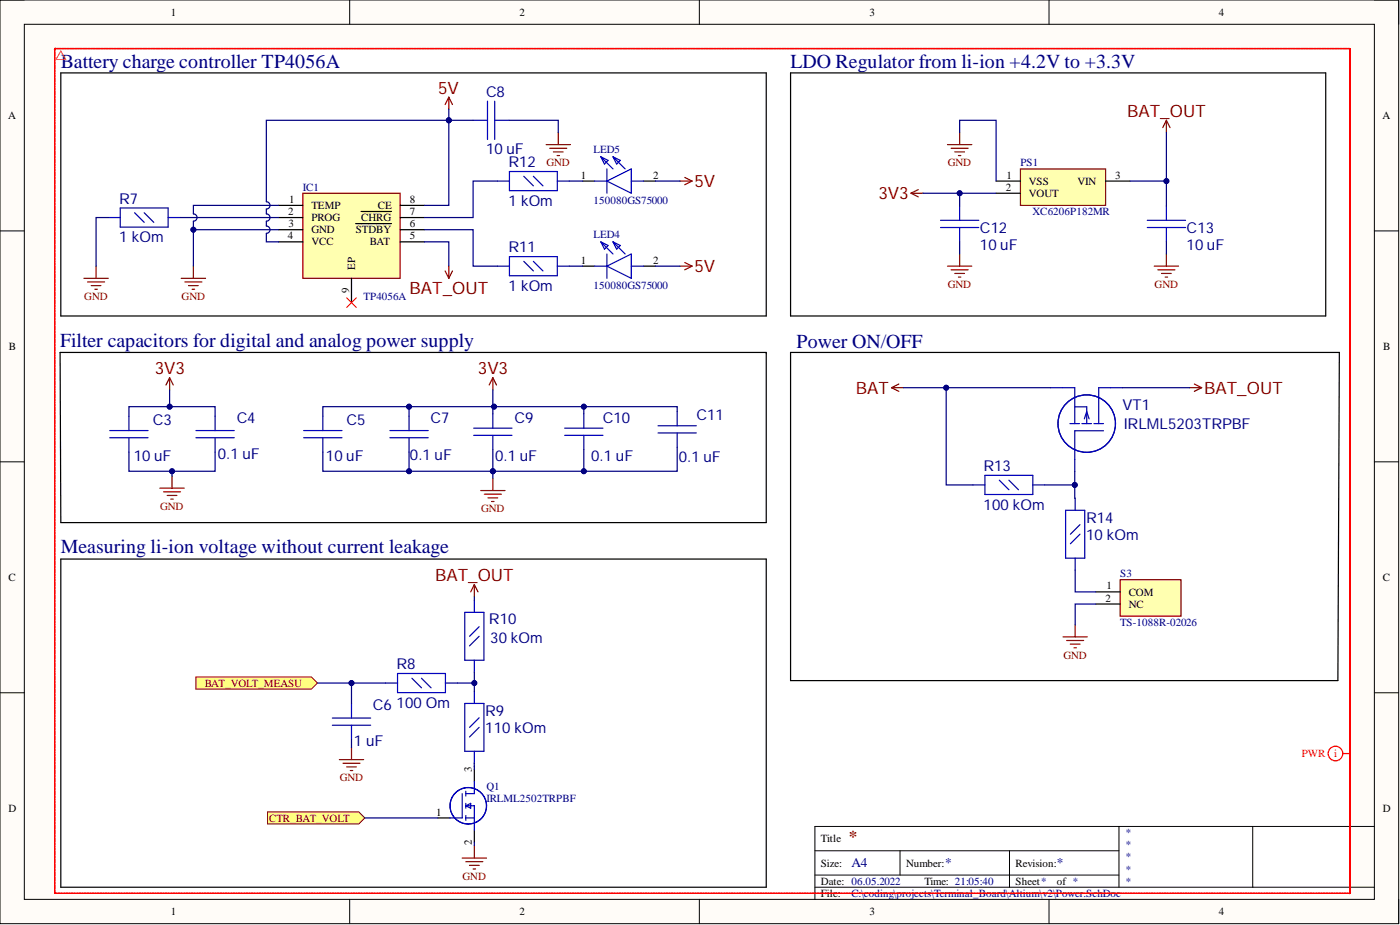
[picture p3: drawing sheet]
<svg xmlns="http://www.w3.org/2000/svg" width="292mm" height="193mm" viewBox="0 0 292 193" stroke-linecap="round" stroke-linejoin="round" font-family="sans-serif">
<defs><g id="words">
<g font-size="4.1" fill="#000080">
<text x="12.7" y="14.3">Battery charge controller TP4056A</text>
<text x="164.9" y="14.3">LDO Regulator from li-ion +4.2V to +3.3V</text>
<text x="12.5" y="72.3">Filter capacitors for digital and analog power supply</text>
<text x="166.2" y="72.6">Power ON/OFF</text>
<text x="12.7" y="115.4">Measuring li-ion voltage without current leakage</text>
</g>
<g font-size="3.5" fill="#800000">
<text x="91.4" y="19.5">5V</text>
<text x="235.2" y="24.3">BAT_OUT</text>
<text x="144.9" y="39">5V</text>
<text x="183.3" y="41.6">3V3</text>
<text x="144.9" y="56.8">5V</text>
<text x="85.4" y="61.4">BAT_OUT</text>
<text x="32.3" y="78">3V3</text>
<text x="99.7" y="78">3V3</text>
<text x="178.6" y="82.1">BAT</text>
<text x="251.2" y="82.1">BAT_OUT</text>
<text x="90.8" y="121.2">BAT_OUT</text>
<text x="177.1" y="175.7">*</text>
</g>
<g font-size="3.1" fill="#000080">
<text x="101.4" y="20.2">C8</text>
<text x="101.4" y="32.2">10uF</text>
<text x="106.1" y="34.9">R12</text>
<text x="24.9" y="42.5">R7</text>
<text x="106.1" y="42.9">1 kOm</text>
<text x="24.9" y="50.5">1 kOm</text>
<text x="106.1" y="52.7">R11</text>
<text x="204.4" y="48.6">C12</text>
<text x="204.4" y="52.1">10uF</text>
<text x="247.6" y="48.6">C13</text>
<text x="247.6" y="52.1">10uF</text>
<text x="106.1" y="60.7">1 kOm</text>
<text x="31.9" y="88.7">C3</text>
<text x="49.4" y="88.1">C4</text>
<text x="72.3" y="88.7">C5</text>
<text x="89.8" y="88.1">C7</text>
<text x="107.3" y="88.1">C9</text>
<text x="125.8" y="88.1">C10</text>
<text x="145.3" y="87.6">C11</text>
<text x="234.2" y="85.5">VT1</text>
<text x="234.5" y="89.6">IRLML5203TRPBF</text>
<text x="45.4" y="95.7">0.1 uF</text>
<text x="85.5" y="95.9">0.1 uF</text>
<text x="27.9" y="96.2">10uF</text>
<text x="68" y="96.2">10uF</text>
<text x="103.3" y="96.2">0.1 uF</text>
<text x="123.3" y="96.2">0.1 uF</text>
<text x="141.6" y="96.4">0.1 uF</text>
<text x="205.2" y="98.3">R13</text>
<text x="205.2" y="106.3">100kOm</text>
<text x="226.6" y="109.1">R14</text>
<text x="226.6" y="112.7">10kOm</text>
<text x="102" y="130.2">R10</text>
<text x="102.3" y="134.2">30kOm</text>
<text x="82.7" y="139.6">R8</text>
<text x="77.8" y="148.2">C6</text>
<text x="82.7" y="147.6">100Om</text>
<text x="101.3" y="149.4">R9</text>
<text x="73.8" y="155.7">1 uF</text>
<text x="101.3" y="153">110kOm</text>
</g>
<g font-size="2.8" fill="#000080">
<text x="177.6" y="180.9">A4</text>
<text x="197.2" y="180.9">*</text>
<text x="220.5" y="180.9">*</text>
</g>
<g font-size="2.3">
<text x="35.6" y="3.3">1</text>
<text x="108.4" y="3.3">2</text>
<text x="181.4" y="3.3">3</text>
<text x="254.3" y="3.3">4</text>
<text x="1.7" y="24.8">A</text>
<text x="288.4" y="24.8">A</text>
<text x="121.2" y="37.3">1</text>
<text x="136.3" y="37.3">2</text>
<text x="209.9" y="39.8">2</text>
<text x="210" y="37.3">1</text>
<text x="214.7" y="38.5">VSS</text>
<text x="214.7" y="41.1">VOUT</text>
<text x="224.8" y="38.5">VIN</text>
<text x="232.7" y="37.3">3</text>
<text x="60.1" y="44.9">2</text>
<text x="60.2" y="47.4">3</text>
<text x="60.3" y="42.3">1</text>
<text x="65" y="43.6">TEMP</text>
<text x="65" y="46.1">PROG</text>
<text x="75.4" y="46.1">CHRG</text>
<text x="78.8" y="43.6">CE</text>
<text x="85.5" y="42.3">8</text>
<text x="85.5" y="44.9">7</text>
<text x="85.5" y="47.4">6</text>
<text x="60.1" y="49.9">4</text>
<text x="65" y="48.7">GND</text>
<text x="65" y="51.2">VCC</text>
<text x="74.3" y="48.7">STDBY</text>
<text x="77.1" y="51.2">BAT</text>
<text x="85.5" y="49.9">5</text>
<text x="74.1" y="56.3" transform="rotate(-90 74.1 56.3)">EP</text>
<text x="121.2" y="55">1</text>
<text x="136.3" y="55">2</text>
<text x="72.8" y="61.1" transform="rotate(-90 72.8 61.1)">9</text>
<text x="1.9" y="73">B</text>
<text x="288.6" y="73">B</text>
<text x="1.8" y="121.2">C</text>
<text x="230.7" y="125.5">2</text>
<text x="230.8" y="123">1</text>
<text x="235.5" y="124.2">COM</text>
<text x="288.5" y="121.2">C</text>
<text x="235.5" y="126.8">NC</text>
<text x="98.5" y="161" transform="rotate(-90 98.5 161)">3</text>
<text x="1.8" y="169.4">D</text>
<text x="91" y="170.1">1</text>
<text x="288.5" y="169.4">D</text>
<text x="98.5" y="176.2" transform="rotate(-90 98.5 176.2)">2</text>
<text x="171.3" y="175.7">Title</text>
<text x="171.3" y="180.8">Size:</text>
<text x="171.3" y="184.6">Date: 06.05.2022</text>
<text x="189.1" y="180.8">Number:</text>
<text x="192.9" y="184.6">Time: 21:05:40</text>
<text x="211.9" y="180.8">Revision:</text>
<text x="211.9" y="184.6">Sheet*</text>
<text x="220.5" y="184.6">of *</text>
<text x="35.6" y="190.9">1</text>
<text x="108.4" y="190.9">2</text>
<text x="171.3" y="187.1">File:</text>
<text x="181.4" y="190.9">3</text>
<text x="254.3" y="190.9">4</text>
</g>
<g font-size="2.3" fill="#800000">
<text x="114" y="34.7">GND</text>
<text x="197.8" y="34.7">GND</text>
<text x="17.6" y="62.6">GND</text>
<text x="37.9" y="62.6">GND</text>
<text x="197.8" y="60.1">GND</text>
<text x="240.9" y="60.1">GND</text>
<text x="33.4" y="106.4">GND</text>
<text x="100.4" y="106.9">GND</text>
<text x="221.9" y="137.4">GND</text>
<text x="42.7" y="143.3">BAT_VOLT_MEASU</text>
<text x="70.9" y="163">GND</text>
<text x="56.2" y="171.4">CTR_BAT_VOLT</text>
<text x="96.5" y="183.6">GND</text>
</g>
<g font-size="2.3" fill="#000080">
<text x="123.8" y="31.9">LED5</text>
<text x="212.9" y="34.7">PS1</text>
<text x="63.2" y="39.8">IC1</text>
<text x="123.8" y="42.6">150080GS75000</text>
<text x="215.4" y="44.9">XC6206P182MR</text>
<text x="123.8" y="49.7">LED4</text>
<text x="75.9" y="62.6">TP4056A</text>
<text x="123.8" y="60.3">150080GS75000</text>
<text x="233.7" y="120.4">S3</text>
<text x="233.7" y="130.6">TS-1088R-02026</text>
<text x="101.5" y="164.8">Q1</text>
<text x="101.5" y="167.3">IRLML2502TRPBF</text>
<text x="234.7" y="174.4">*</text>
<text x="234.7" y="177">*</text>
<text x="234.7" y="179.5">*</text>
<text x="234.7" y="182">*</text>
<text x="234.7" y="184.6">*</text>
<text x="177.6" y="187.1">C:\coding\projects\Terminal_Board\Altium\v2\Power.SchDoc</text>
</g>
<g font-size="2.3" fill="#f00">
<text x="271.6" y="158">PWR</text>
<text x="278.4" y="158">i</text>
</g>
</g></defs>
<path d="M0 0h291.8v192.7h-291.8z" fill-rule="evenodd" fill="#fffcf8"/>
<path d="M0 0h291.8v192.7h-291.8z" fill="none" stroke="#000" stroke-width=".21"/>
<path d="M5.1 5.1h281.7v182.5h-281.7z" fill-rule="evenodd" fill="#fffcf8"/>
<g fill="none" stroke="#000" stroke-width=".21">
<path d="M0 0h5.1M73 0v5.1M145.9 0v5.1M218.9 0v5.1M286.8 0h5v5.1M5.1 5.1h281.7v182.5h-281.7zM0 48.2h5.1M286.8 48.2h5M0 96.3h5.1M286.8 96.3h5M0 144.5h5.1M286.8 144.5h5"/>
<path d="M73 187.6v5.1M145.9 187.6v5.1M218.9 187.6v5.1M291.8 187.6v5.1"/>
</g>
<path d="M11.4 10.1h270.3v176.3h-270.3z" fill-rule="evenodd" fill="#fff"/>
<path d="M170 177.5h63.5M187.8 177.5v5.1M210.6 177.5v7.6M233.5 172.4v12.7M261.4 172.4v12.7M286.8 172.4h-116.8v15.2M170 185.1h116.8M170 182.6h63.5" fill="none" stroke="#000" stroke-width=".21"/>
<path d="M63.2 40.3h20.3v17.8h-20.3z" fill-rule="evenodd" fill="#ffffb0"/>
<g fill="none" stroke="#800000" stroke-width=".25">
<path d="M93.6 20.3l-.7 1.5M93.6 20.3l.8 1.5M93.6 20.3v2.5M113.9 30.2h5.1M114.7 30.9h3.6M115.5 31.7h2M116.2 32.5h.5M116.5 27.6v2.6M141.9 37.8h2.5M142.9 37l1.5 .8M144.4 37.8l-1.5 .7M17.5 58.1h5.1"/>
<path d="M18.3 58.8h3.5M19 59.6h2.1M20 55.5v2.6M37.8 58.1h5.1M38.6 58.8h3.5M39.3 59.6h2.1M40.3 55.5v2.6M63.2 40.3h20.3v17.8h-20.3zM141.9 55.5h2.5M142.9 54.8l1.5 .7M144.4 55.5l-1.5 .8M19.8 60.3h.5"/>
<path d="M40.1 60.3h.5"/>
</g>
<g fill="none" stroke="#000" stroke-width=".25">
<path d="M121.6 37.8h2.5M134.2 37.8h2.6M58.1 42.8h5.1M58.1 45.4h5.1M58.1 47.9h5.1M58.1 50.5h5.1M73.3 58.1v5M74.2 46.7h7.5M75.3 44.1h6.4M83.5 42.8h5.1M83.5 45.4h5.1M83.5 47.9h5.1"/>
<path d="M83.5 50.5h5.1M121.6 55.5h2.5M134.2 55.5h2.6"/>
</g>
<g fill="none" stroke="#0000b4" stroke-width=".25">
<path d="M98.7 25.1h3M101.7 21.1v8M103.2 21.1v8M103.2 25.1h3M103.8 37.8h2.5M106.3 35.8h10v4h-10zM109.3 36.8l2 2M111.3 36.8l2 2M116.3 37.8h2.5M22.6 45.4h2.5M25.1 43.4h10v4h-10zM28.1 44.4l2 2"/>
<path d="M30.1 44.4l2 2M35.1 45.4h2.5M103.8 55.5h2.5M106.3 53.5h10v4h-10zM109.3 54.5l2 2M111.3 54.5l2 2M116.3 55.5h2.5"/>
</g>
<g fill="none" stroke="#00f" stroke-width=".25">
<path d="M124.1 37.8h2.5M125.4 32.7l2.5 2.5M125.4 32.7l1.5 .8-.8 .7zM126.6 37.8l5.1-2.6v5.1zM126.6 35.2v5.1M127.9 32.7l2.5 2.5M127.9 32.7l1.5 .8-.7 .7zM131.7 37.8h2.5M124.1 55.5h2.5M125.4 50.5l2.5 2.5M125.4 50.5l1.5 .7-.8 .8zM126.6 55.5l5.1-2.5v5.1z"/>
<path d="M126.6 53v5.1M127.9 50.5l2.5 2.5M127.9 50.5l1.5 .7-.7 .8zM131.7 55.5h2.5"/>
</g>
<path d="M72.3 62.1l2.1 2M74.4 62.1l-2.1 2" fill="none" stroke="#f00" stroke-width=".21"/>
<path d="M212.9 35.2h17.8v7.6h-17.8z" fill-rule="evenodd" fill="#ffffb0"/>
<g fill="none" stroke="#800000" stroke-width=".25">
<path d="M191.6 39.6l-1.5 .7M197.7 30.2h5.1M198.4 30.9h3.6M199.2 31.7h2M200 32.5h.5M200.2 27.6v2.6M212.9 35.2h17.8v7.6h-17.8zM190.1 40.3l1.5 .8M190.1 40.3h2.5M197.7 55.5h5.1M198.4 56.3h3.6M199.2 57h2"/>
<path d="M200 57.8h.5M200.2 53v2.5M240.8 55.5h5.1M241.6 56.3h3.5M242.3 57h2.1M243.1 57.8h.5M243.4 53v2.5M35.4 78.8l-.8 1.5M35.4 78.8l.8 1.5M35.4 78.8v2.5M102.8 78.8l-.7 1.5M102.8 78.8l.8 1.5"/>
<path d="M102.8 78.8v2.5M35.9 99.3v2.5M102.8 99.8v2.5M33.4 101.8h5M34.1 102.6h3.6M34.9 103.4h2M35.6 104.1h.5M100.3 102.3h5.1M101.1 103.1h3.5M101.8 103.9h2M102.6 104.6h.5M70.8 158.5h5.1"/>
<path d="M71.6 159.2h3.5M72.3 160h2.1M73.3 155.9v2.6M73.1 160.7h.5M96.4 179h5.1M97.2 179.8h3.5M99 176.5v2.5M98 180.5h2M98.7 181.3h.5"/>
</g>
<path d="M12.7 15.2h147.2v50.7h-147.2zM164.9 15.2h111.7v50.7h-111.7zM207.8 37.8h5.1M230.7 37.8h5M207.8 40.3h5.1M12.5 73.5h147.4v35.5h-147.2zM164.9 73.5h114.5l-.3 68.5h-114.2z" fill="none" stroke="#000" stroke-width=".25"/>
<g fill="none" stroke="#0000b4" stroke-width=".25">
<path d="M196.2 46h8M196.2 47.5h8M200.2 43v3M200.2 47.5v3M239.4 46h8M239.4 47.5h8M243.4 43v3M243.4 47.5v3M22.9 91.3h8M22.9 89.8h8M26.9 86.8v3M26.9 91.3v3"/>
<path d="M40.9 91.3h8M40.9 89.8h8M44.9 86.8v3M44.9 91.3v3M63.4 91.3h8M63.4 89.8h8M67.4 86.8v3M67.4 91.3v3M81.3 91.3h8M81.3 89.8h8M85.3 86.8v3M85.3 91.3v3"/>
<path d="M98.8 90.8h8M98.8 89.3h8M102.8 86.3v3M102.8 90.8v3M117.8 90.8h8M117.8 89.3h8M121.8 86.3v3M121.8 90.8v3M137.3 90.3h8M137.3 88.8h8M141.3 85.8v3M141.3 90.3v3"/>
<path d="M97 127.7h4v10h-4zM99 125.3v2.4M99 137.7v2.5M100 130.7l-2 2M100 132.7l-2 2M69.3 151.3h8M69.3 149.8h8M73.3 146.8v3M73.3 151.3v3M80.4 142.5h2.5M82.9 140.5h10v4h-10zM85.9 141.5l2 2"/>
<path d="M87.9 141.5l2 2M92.9 142.5h2.5M97 146.7h4v10h-4zM99 144.3v2.4M99 156.7v2.5M100 149.7l-2 2M100 151.7l-2 2"/>
</g>
<path d="M55.8 169.4h19.1l1.2 1.2-1.2 1.3h-19.1z" fill-rule="evenodd" fill="#ffff80"/>
<path d="M55.8 169.4h19.1l1.2 1.2-1.2 1.3h-19.1z" fill="none" stroke="#800000" stroke-width=".21"/>
<path d="M40.9 141.2h24.1l1.2 1.3-1.2 1.3h-24.1z" fill-rule="evenodd" fill="#ffff80"/>
<path d="M40.9 141.2h24.1l1.2 1.3-1.2 1.3h-24.1z" fill="none" stroke="#800000" stroke-width=".21"/>
<path d="M12.7 116.6h147.2v68.5h-147.2zM91.4 170.6h2.5M99 160.5v2.5M99 173.2v2.5" fill="none" stroke="#000" stroke-width=".25"/>
<path d="M11.4 186.1l.1 .3zM11.4 185.8l.1 .2zM11.4 185.4l.1 .3zM11.4 185.1l.1 .2zM11.4 184.8l.1 .2zM11.4 184.4l.1 .3zM11.4 184.1l.1 .2zM11.4 183.7l.1 .3zM11.4 183.4l.1 .3zM11.4 183.1l.1 .2zM11.4 182.7l.1 .3zM11.4 182.4l.1 .2zM11.4 182l.1 .3zM11.4 181.7l.1 .3zM11.4 181.4l.1 .2zM11.4 181l.1 .3zM11.4 180.7l.1 .2zM11.4 180.4l.1 .2zM11.4 180l.1 .3zM11.4 179.7l.1 .2zM11.4 179.3l.1 .3zM11.4 179l.1 .3zM11.4 178.7l.1 .2zM11.4 178.3l.1 .3zM11.4 178l.1 .2zM11.4 177.7l.1 .2zM11.4 177.3l.1 .3zM11.4 177l.1 .2zM11.4 176.6l.1 .3zM11.4 176.3l.1 .3zM11.4 176l.1 .2zM11.4 175.6l.1 .3zM11.4 175.3l.1 .2zM11.4 174.9l.1 .3zM11.4 174.6l.1 .3zM11.4 174.3l.1 .2zM11.4 173.9l.1 .3zM11.4 173.6l.1 .2zM11.4 173.3l.1 .2zM11.4 172.9l.1 .3zM11.4 172.6l.1 .2zM11.4 172.2l.1 .3zM11.4 171.9l.1 .3zM11.4 171.6l.1 .2zM11.4 171.2l.1 .3zM11.4 170.9l.1 .2zM11.4 170.6l.1 .2zM11.4 170.2l.1 .3zM11.4 169.9l.1 .2zM11.4 169.5l.1 .3zM11.4 169.2l.1 .3zM11.4 168.9l.1 .2zM11.4 168.5l.1 .3zM11.4 168.2l.1 .2zM11.4 167.8l.1 .3zM11.4 167.5l.1 .3zM11.4 167.2l.1 .2zM11.4 166.8l.1 .3zM11.4 166.5l.1 .2zM11.4 166.2l.1 .2zM11.4 165.8l.1 .3zM11.4 165.5l.1 .2zM11.4 165.1l.1 .3zM11.4 164.8l.1 .3zM11.4 164.5l.1 .2zM11.4 164.1l.1 .3zM11.4 163.8l.1 .2zM11.4 163.5l.1 .2zM11.4 163.1l.1 .3zM11.4 162.8l.1 .2zM11.4 162.4l.1 .3zM11.4 162.1l.1 .3zM11.4 161.8l.1 .2zM11.4 161.4l.1 .3zM11.4 161.1l.1 .2zM11.4 160.7l.1 .3zM11.4 160.4l.1 .3zM11.4 160.1l.1 .2zM11.4 159.7l.1 .3zM11.4 159.4l.1 .2zM11.4 159.1l.1 .2zM11.4 158.7l.1 .3zM11.4 158.4l.1 .2zM11.4 158l.1 .3zM11.4 157.7l.1 .3zM11.4 157.4l.1 .2zM11.4 157l.1 .3zM11.4 156.7l.1 .2zM11.4 156.4l.1 .2zM11.4 156l.1 .3zM11.4 155.7l.1 .2zM11.4 155.3l.1 .3zM11.4 155l.1 .3zM11.4 154.7l.1 .2zM11.4 154.3l.1 .3zM11.4 154l.1 .2zM11.4 153.6l.1 .3zM11.4 153.3l.1 .3zM11.4 153l.1 .2zM11.4 152.6l.1 .3zM11.4 152.3l.1 .2zM11.4 152l.1 .2zM11.4 151.6l.1 .3zM11.4 151.3l.1 .2zM11.4 150.9l.1 .3zM11.4 150.6l.1 .3zM11.4 150.3l.1 .2zM11.4 149.9l.1 .3zM11.4 149.6l.1 .2zM11.4 149.3l.1 .2zM11.4 148.9l.1 .3zM11.4 148.6l.1 .2zM11.4 148.2l.1 .3zM11.4 147.9l.1 .3zM11.4 147.6l.1 .2zM11.4 147.2l.1 .3zM11.4 146.9l.1 .2zM11.4 146.5l.1 .3zM11.4 146.2l.1 .3zM11.4 145.9l.1 .2zM11.4 145.5l.1 .3zM11.4 145.2l.1 .3zM11.4 144.9l.1 .2zM11.4 144.5l.1 .3zM11.4 144.2l.1 .2zM11.4 143.8l.1 .3zM11.4 143.5l.1 .3zM11.4 143.2l.1 .2zM11.4 142.8l.1 .3zM11.4 142.5l.1 .2zM11.4 142.2l.1 .2zM11.4 141.8l.1 .3zM11.4 141.5l.1 .2zM11.4 141.1l.1 .3zM11.4 140.8l.1 .3zM11.4 140.5l.1 .2zM11.4 140.1l.1 .3zM11.4 139.8l.1 .2zM11.4 139.4l.1 .3zM11.4 139.1l.1 .3zM11.4 138.8l.1 .2zM11.4 138.4l.1 .3zM11.4 138.1l.1 .3zM11.4 137.8l.1 .2zM11.4 137.4l.1 .3zM11.4 137.1l.1 .2zM11.4 136.7l.1 .3zM11.4 136.4l.1 .3zM11.4 136.1l.1 .2zM11.4 135.7l.1 .3zM11.4 135.4l.1 .2zM11.4 135.1l.1 .2zM11.4 134.7l.1 .3zM11.4 134.4l.1 .2zM11.4 134l.1 .3zM11.4 133.7l.1 .3zM11.4 133.4l.1 .2zM11.4 133l.1 .3zM11.4 132.7l.1 .2zM11.4 132.4l.1 .2zM11.4 132l.1 .3zM11.4 131.7l.1 .2zM11.4 131.3l.1 .3zM11.4 131l.1 .3zM11.4 130.7l.1 .2zM11.4 130.3l.1 .3zM11.4 130l.1 .2zM11.4 129.6l.1 .3zM11.4 129.3l.1 .3zM11.4 129l.1 .2zM11.4 128.6l.1 .3zM11.4 128.3l.1 .2zM11.4 128l.1 .2zM11.4 127.6l.1 .3zM11.4 127.3l.1 .2zM11.4 126.9l.1 .3zM11.4 126.6l.1 .3zM11.4 126.3l.1 .2zM11.4 125.9l.1 .3zM11.4 125.6l.1 .2zM11.4 125.3l.1 .2zM11.4 124.9l.1 .3zM11.4 124.6l.1 .2zM11.4 124.2l.1 .3zM11.4 123.9l.1 .3zM11.4 123.6l.1 .2zM11.4 123.2l.1 .3zM11.4 122.9l.1 .2zM11.4 122.5l.1 .3zM11.4 122.2l.1 .3zM11.4 121.9l.1 .2zM11.4 121.5l.1 .3zM11.4 121.2l.1 .2zM11.4 120.9l.1 .2zM11.4 120.5l.1 .3zM11.4 120.2l.1 .2zM11.4 119.8l.1 .3zM11.4 119.5l.1 .3zM11.4 119.2l.1 .2zM11.4 118.8l.1 .3zM11.4 118.5l.1 .2zM11.4 118.2l.1 .2zM11.4 117.8l.1 .3zM11.4 117.5l.1 .2zM11.4 117.1l.1 .3zM11.4 116.8l.1 .3zM11.4 116.5l.1 .2zM11.4 116.1l.1 .3zM11.4 115.8l.1 .2zM11.4 115.4l.1 .3zM11.4 115.1l.1 .3zM11.4 114.8l.1 .2zM11.4 114.4l.1 .3zM11.4 114.1l.1 .2zM11.4 113.8l.1 .2zM11.4 113.4l.1 .3zM11.4 113.1l.1 .2zM11.4 112.7l.1 .3zM11.4 112.4l.1 .3zM11.4 112.1l.1 .2zM11.4 111.7l.1 .3zM11.4 111.4l.1 .2zM11.4 111.1l.1 .2zM11.4 110.7l.1 .3zM11.4 110.4l.1 .2zM11.4 110l.1 .3zM11.4 109.7l.1 .3zM11.4 109.4l.1 .2zM11.4 109l.1 .3zM11.4 108.7l.1 .2zM11.4 108.3l.1 .3zM11.4 108l.1 .3zM11.4 107.7l.1 .2zM11.4 107.3l.1 .3zM11.4 107l.1 .2zM11.4 106.7l.1 .2zM11.4 106.3l.1 .3zM11.4 106l.1 .2zM11.4 105.6l.1 .3zM11.4 105.3l.1 .3zM11.4 105l.1 .2zM11.4 104.6l.1 .3zM11.4 104.3l.1 .2zM11.4 104l.1 .2zM11.4 103.6l.1 .3zM11.4 103.3l.1 .2zM11.4 102.9l.1 .3zM11.4 102.6l.1 .3zM11.4 102.3l.1 .2zM11.4 101.9l.1 .3zM11.4 101.6l.1 .2zM11.4 101.2l.1 .3zM11.4 100.9l.1 .3zM11.4 100.6l.1 .2zM11.4 100.2l.1 .3zM11.4 99.9l.1 .2zM11.4 99.6l.1 .2zM11.4 99.2l.1 .3zM11.4 98.9l.1 .2zM11.4 98.5l.1 .3zM11.4 98.2l.1 .3zM11.4 97.9l.1 .2zM11.4 97.5l.1 .3zM11.4 97.2l.1 .2zM11.4 96.9l.1 .2zM11.4 96.5l.1 .3zM11.4 96.2l.1 .2zM11.4 95.8l.1 .3zM11.4 95.5l.1 .3zM11.4 95.2l.1 .2zM11.4 94.8l.1 .3zM11.4 94.5l.1 .2zM11.4 94.1l.1 .3zM11.4 93.8l.1 .3zM11.4 93.5l.1 .2zM11.4 93.1l.1 .3zM11.4 92.8l.1 .2zM11.4 92.5l.1 .2zM11.4 92.1l.1 .3zM11.4 91.8l.1 .2zM11.4 91.4l.1 .3zM11.4 91.1l.1 .3zM11.4 90.8l.1 .2zM11.4 90.4l.1 .3zM11.4 90.1l.1 .2zM11.4 89.8l.1 .2zM11.4 89.4l.1 .3zM11.4 89.1l.1 .2zM11.4 88.7l.1 .3zM11.4 88.4l.1 .3zM11.4 88.1l.1 .2zM11.4 87.7l.1 .3zM11.4 87.4l.1 .2zM11.4 87l.1 .3zM11.4 86.7l.1 .3zM11.4 86.4l.1 .2zM11.4 86l.1 .3zM11.4 85.7l.1 .3zM11.4 85.4l.1 .2zM11.4 85l.1 .3zM11.4 84.7l.1 .2zM11.4 84.3l.1 .3zM11.4 84l.1 .3zM11.4 83.7l.1 .2zM11.4 83.3l.1 .3zM11.4 83l.1 .2zM11.4 82.7l.1 .2zM11.4 82.3l.1 .3zM11.4 82l.1 .2zM11.4 81.6l.1 .3zM11.4 81.3l.1 .3zM11.4 81l.1 .2zM11.4 80.6l.1 .3zM11.4 80.3l.1 .2zM11.4 79.9l.1 .3zM11.4 79.6l.1 .3zM11.4 79.3l.1 .2zM11.4 78.9l.1 .3zM11.4 78.6l.1 .3zM11.4 78.3l.1 .2zM11.4 77.9l.1 .3zM11.4 77.6l.1 .2zM11.4 77.2l.1 .3zM11.4 76.9l.1 .3zM11.4 76.6l.1 .2zM11.4 76.2l.1 .3zM11.4 75.9l.1 .2zM11.4 75.6l.1 .2zM11.4 75.2l.1 .3zM11.4 74.9l.1 .2zM11.4 74.5l.1 .3zM11.4 74.2l.1 .3zM11.4 73.9l.1 .2zM11.4 73.5l.1 .3zM11.4 73.2l.1 .2zM11.4 72.9l.1 .2zM11.4 72.5l.1 .3zM11.4 72.2l.1 .2zM11.4 71.8l.1 .3zM11.4 71.5l.1 .3zM11.4 71.2l.1 .2zM11.4 70.8l.1 .3zM11.4 70.5l.1 .2zM11.4 70.1l.1 .3zM11.4 69.8l.1 .3zM11.4 69.5l.1 .2zM11.4 69.1l.1 .3zM11.4 68.8l.1 .2zM11.4 68.5l.1 .2zM11.4 68.1l.1 .3zM11.4 67.8l.1 .2zM11.4 67.4l.1 .3zM11.4 67.1l.1 .3zM11.4 66.8l.1 .2zM11.4 66.4l.1 .3zM11.4 66.1l.1 .2zM11.4 65.8l.1 .2zM11.4 65.4l.1 .3zM11.4 65.1l.1 .2zM11.4 64.7l.1 .3zM11.4 64.4l.1 .3zM11.4 64.1l.1 .2zM11.4 63.7l.1 .3zM11.4 63.4l.1 .2zM11.4 63l.1 .3zM11.4 62.7l.1 .3zM11.4 62.4l.1 .2zM11.4 62l.1 .3zM11.4 61.7l.1 .2zM11.4 61.4l.1 .2zM11.4 61l.1 .3zM11.4 60.7l.1 .2zM11.4 60.3l.1 .3zM11.4 60l.1 .3zM11.4 59.7l.1 .2zM11.4 59.3l.1 .3zM11.4 59l.1 .2zM11.4 58.7l.1 .2zM11.4 58.3l.1 .3zM11.4 58l.1 .2zM11.4 57.6l.1 .3zM11.4 57.3l.1 .3zM11.4 57l.1 .2zM11.4 56.6l.1 .3zM11.4 56.3l.1 .2zM11.4 55.9l.1 .3zM11.4 55.6l.1 .3zM11.4 55.3l.1 .2zM11.4 54.9l.1 .3zM11.4 54.6l.1 .2zM11.4 54.3l.1 .2zM11.4 53.9l.1 .3zM11.4 53.6l.1 .2zM11.4 53.2l.1 .3zM11.4 52.9l.1 .3zM11.4 52.6l.1 .2zM11.4 52.2l.1 .3zM11.4 51.9l.1 .2zM11.4 51.6l.1 .2zM11.4 51.2l.1 .3zM11.4 50.9l.1 .2zM11.4 50.5l.1 .3zM11.4 50.2l.1 .3zM11.4 49.9l.1 .2zM11.4 49.5l.1 .3zM11.4 49.2l.1 .2zM11.4 48.8l.1 .3zM11.4 48.5l.1 .3zM11.4 48.2l.1 .2zM11.4 47.8l.1 .3zM11.4 47.5l.1 .2zM11.4 47.2l.1 .2zM11.4 46.8l.1 .3zM11.4 46.5l.1 .2zM11.4 46.1l.1 .3zM11.4 45.8l.1 .3zM11.4 45.5l.1 .2zM11.4 45.1l.1 .3zM11.4 44.8l.1 .2zM11.4 44.5l.1 .2zM11.4 44.1l.1 .3zM11.4 43.8l.1 .2zM11.4 43.4l.1 .3zM11.4 43.1l.1 .3zM11.4 42.8l.1 .2zM11.4 42.4l.1 .3zM11.4 42.1l.1 .2zM11.4 41.7l.1 .3zM11.4 41.4l.1 .3zM11.4 41.1l.1 .2zM11.4 40.7l.1 .3zM11.4 40.4l.1 .2zM11.4 40.1l.1 .2zM11.4 39.7l.1 .3zM11.4 39.4l.1 .2zM11.4 39l.1 .3zM11.4 38.7l.1 .3zM11.4 38.4l.1 .2zM11.4 38l.1 .3zM11.4 37.7l.1 .2zM11.4 37.4l.1 .2zM11.4 37l.1 .3zM11.4 36.7l.1 .2zM11.4 36.3l.1 .3zM11.4 36l.1 .3zM11.4 35.7l.1 .2zM11.4 35.3l.1 .3zM11.4 35l.1 .2zM11.4 34.6l.1 .3zM11.4 34.3l.1 .3zM11.4 34l.1 .2zM11.4 33.6l.1 .3zM11.4 33.3l.1 .3zM11.4 33l.1 .2zM11.4 32.6l.1 .3zM11.4 32.3l.1 .2zM11.4 31.9l.1 .3zM11.4 31.6l.1 .3zM11.4 31.3l.1 .2zM11.4 30.9l.1 .3zM11.4 30.6l.1 .2zM11.4 30.3l.1 .2zM11.4 29.9l.1 .3zM11.4 29.6l.1 .2zM11.4 29.2l.1 .3zM11.4 28.9l.1 .3zM11.4 28.6l.1 .2zM11.4 28.2l.1 .3zM11.4 27.9l.1 .2zM11.4 27.5l.1 .3zM11.4 27.2l.1 .3zM11.4 26.9l.1 .2zM11.4 26.5l.1 .3zM11.4 26.2l.1 .3zM11.4 25.9l.1 .2zM11.4 25.5l.1 .3zM11.4 25.2l.1 .2zM11.4 24.8l.1 .3zM11.4 24.5l.1 .3zM11.4 24.2l.1 .2zM11.4 23.8l.1 .3zM11.4 23.5l.1 .2zM11.4 23.2l.1 .2zM11.4 22.8l.1 .3zM11.4 22.5l.1 .2zM11.4 22.1l.1 .3zM11.4 21.8l.1 .3zM11.4 21.5l.1 .2zM11.4 21.1l.1 .3zM11.4 20.8l.1 .2zM11.4 20.5l.1 .2zM11.4 20.1l.1 .3zM11.4 19.8l.1 .2zM11.4 19.4l.1 .3zM11.4 19.1l.1 .3zM11.4 18.8l.1 .2zM11.4 18.4l.1 .3zM11.4 18.1l.1 .2zM11.4 17.7l.1 .3zM11.4 17.4l.1 .3zM11.4 17.1l.1 .2zM11.4 16.7l.1 .3zM11.4 16.4l.1 .2zM11.4 16.1l.1 .2zM11.4 15.7l.1 .3zM11.4 15.4l.1 .2zM11.4 15l.1 .3zM11.4 14.7l.1 .3zM11.4 14.4l.1 .2zM11.4 14l.1 .3zM11.4 13.7l.1 .2zM11.4 13.4l.1 .2zM11.4 13l.1 .3zM11.4 12.7l.1 .2zM11.4 12.3l.1 .3zM11.4 12l.1 .3zM11.4 11.7l.1 .2zM11.4 11.3l.1 .3zM11.4 11l.1 .2zM11.4 10.6l.1 .3zM11.4 10.3l.1 .3zM11.4 10.1l.2 .1h-.2zM11.7 10.1l.2 .1zM12 10.1l.3 .1zM12.4 10.1l.2 .1zM12.7 10.1l.3 .1zM13 10.1l.3 .1zM13.4 10.1l.2 .1zM13.7 10.1l.3 .1zM14.1 10.1l.2 .1zM14.4 10.1l.2 .1zM14.7 10.1l.3 .1zM15.1 10.1l.2 .1zM15.4 10.1l.3 .1zM15.7 10.1l.3 .1zM16.1 10.1l.2 .1zM16.4 10.1l.3 .1zM16.8 10.1l.2 .1zM17.1 10.1l.3 .1zM17.4 10.1l.3 .1zM17.8 10.1l.2 .1zM18.1 10.1l.3 .1zM18.5 10.1l.2 .1zM18.8 10.1l.2 .1zM19.1 10.1l.3 .1zM19.5 10.1l.2 .1zM19.8 10.1l.3 .1zM20.1 10.1l.3 .1zM20.5 10.1l.2 .1zM20.8 10.1l.3 .1zM21.2 10.1l.2 .1zM21.5 10.1l.2 .1zM21.8 10.1l.3 .1zM22.2 10.1l.2 .1zM22.5 10.1l.3 .1zM22.8 10.1l.3 .1zM23.2 10.1l.2 .1zM23.5 10.1l.3 .1zM23.9 10.1l.2 .1zM24.2 10.1l.3 .1zM24.5 10.1l.3 .1zM24.9 10.1l.2 .1zM25.2 10.1l.3 .1zM25.6 10.1l.2 .1zM25.9 10.1l.2 .1zM26.2 10.1l.3 .1zM26.6 10.1l.2 .1zM26.9 10.1l.3 .1zM27.2 10.1l.3 .1zM27.6 10.1l.2 .1zM27.9 10.1l.3 .1zM28.3 10.1l.2 .1zM28.6 10.1l.3 .1zM28.9 10.1l.3 .1zM29.3 10.1l.2 .1zM29.6 10.1l.3 .1zM30 10.1l.2 .1zM30.3 10.1l.2 .1zM30.6 10.1l.3 .1zM31 10.1l.2 .1zM31.3 10.1l.3 .1zM31.6 10.1l.3 .1zM32 10.1l.2 .1zM32.3 10.1l.3 .1zM32.7 10.1l.2 .1zM33 10.1l.3 .1zM33.3 10.1l.3 .1zM33.7 10.1l.2 .1zM34 10.1l.3 .1zM34.4 10.1l.2 .1zM34.7 10.1l.2 .1zM35 10.1l.3 .1zM35.4 10.1l.2 .1zM35.7 10.1l.3 .1zM36 10.1l.3 .1zM36.4 10.1l.2 .1zM36.7 10.1l.3 .1zM37.1 10.1l.2 .1zM37.4 10.1l.3 .1zM37.7 10.1l.3 .1zM38.1 10.1l.2 .1zM38.4 10.1l.3 .1zM38.8 10.1l.2 .1zM39.1 10.1l.2 .1zM39.4 10.1l.3 .1zM39.8 10.1l.2 .1zM40.1 10.1l.3 .1zM40.4 10.1l.3 .1zM40.8 10.1l.2 .1zM41.1 10.1l.3 .1zM41.5 10.1l.2 .1zM41.8 10.1l.3 .1zM42.1 10.1l.3 .1zM42.5 10.1l.2 .1zM42.8 10.1l.3 .1zM43.2 10.1l.2 .1zM43.5 10.1l.2 .1zM43.8 10.1l.3 .1zM44.2 10.1l.2 .1zM44.5 10.1l.3 .1zM44.8 10.1l.3 .1zM45.2 10.1l.2 .1zM45.5 10.1l.3 .1zM45.9 10.1l.2 .1zM46.2 10.1l.2 .1zM46.5 10.1l.3 .1zM46.9 10.1l.2 .1zM47.2 10.1l.3 .1zM47.5 10.1l.3 .1zM47.9 10.1l.2 .1zM48.2 10.1l.3 .1zM48.6 10.1l.2 .1zM48.9 10.1l.3 .1zM49.2 10.1l.3 .1zM49.6 10.1l.2 .1zM49.9 10.1l.3 .1zM50.3 10.1l.2 .1zM50.6 10.1l.2 .1zM50.9 10.1l.3 .1zM51.3 10.1l.2 .1zM51.6 10.1l.3 .1zM51.9 10.1l.3 .1zM52.3 10.1l.2 .1zM52.6 10.1l.3 .1zM53 10.1l.2 .1zM53.3 10.1l.3 .1zM53.6 10.1l.3 .1zM54 10.1l.2 .1zM54.3 10.1l.3 .1zM54.7 10.1l.2 .1zM55 10.1l.2 .1zM55.3 10.1l.3 .1zM55.7 10.1l.2 .1zM56 10.1l.3 .1zM56.3 10.1l.3 .1zM56.7 10.1l.2 .1zM57 10.1l.3 .1zM57.4 10.1l.2 .1zM57.7 10.1l.3 .1zM58 10.1l.3 .1zM58.4 10.1l.2 .1zM58.7 10.1l.3 .1zM59.1 10.1l.2 .1zM59.4 10.1l.2 .1zM59.7 10.1l.3 .1zM60.1 10.1l.2 .1zM60.4 10.1l.3 .1zM60.7 10.1l.3 .1zM61.1 10.1l.2 .1zM61.4 10.1l.3 .1zM61.8 10.1l.2 .1zM62.1 10.1l.3 .1zM62.4 10.1l.3 .1zM62.8 10.1l.2 .1zM63.1 10.1l.3 .1zM63.5 10.1l.2 .1zM63.8 10.1l.2 .1zM64.1 10.1l.3 .1zM64.5 10.1l.2 .1zM64.8 10.1l.3 .1zM65.1 10.1l.3 .1zM65.5 10.1l.2 .1zM65.8 10.1l.3 .1zM66.2 10.1l.2 .1zM66.5 10.1l.3 .1zM66.8 10.1l.3 .1zM67.2 10.1l.2 .1zM67.5 10.1l.3 .1zM67.9 10.1l.2 .1zM68.2 10.1l.2 .1zM68.5 10.1l.3 .1zM68.9 10.1l.2 .1zM69.2 10.1l.3 .1zM69.5 10.1l.3 .1zM69.9 10.1l.2 .1zM70.2 10.1l.3 .1zM70.6 10.1l.2 .1zM70.9 10.1l.2 .1zM71.2 10.1l.3 .1zM71.6 10.1l.2 .1zM71.9 10.1l.3 .1zM72.2 10.1l.3 .1zM72.6 10.1l.2 .1zM72.9 10.1l.3 .1zM73.3 10.1l.2 .1zM73.6 10.1l.3 .1zM73.9 10.1l.3 .1zM74.3 10.1l.2 .1zM74.6 10.1l.3 .1zM75 10.1l.2 .1zM75.3 10.1l.2 .1zM75.6 10.1l.3 .1zM76 10.1l.2 .1zM76.3 10.1l.3 .1zM76.6 10.1l.3 .1zM77 10.1l.2 .1zM77.3 10.1l.3 .1zM77.7 10.1l.2 .1zM78 10.1l.3 .1zM78.3 10.1l.3 .1zM78.7 10.1l.2 .1zM79 10.1l.3 .1zM79.4 10.1l.2 .1zM79.7 10.1l.2 .1zM80 10.1l.3 .1zM80.4 10.1l.2 .1zM80.7 10.1l.3 .1zM81 10.1l.3 .1zM81.4 10.1l.2 .1zM81.7 10.1l.3 .1zM82.1 10.1l.2 .1zM82.4 10.1l.3 .1zM82.7 10.1l.3 .1zM83.1 10.1l.2 .1zM83.4 10.1l.3 .1zM83.8 10.1l.2 .1zM84.1 10.1l.2 .1zM84.4 10.1l.3 .1zM84.8 10.1l.2 .1zM85.1 10.1l.3 .1zM85.4 10.1l.3 .1zM85.8 10.1l.2 .1zM86.1 10.1l.3 .1zM86.5 10.1l.2 .1zM86.8 10.1l.3 .1zM87.1 10.1l.3 .1zM87.5 10.1l.2 .1zM87.8 10.1l.3 .1zM88.2 10.1l.2 .1zM88.5 10.1l.2 .1zM88.8 10.1l.3 .1zM89.2 10.1l.2 .1zM89.5 10.1l.3 .1zM89.8 10.1l.3 .1zM90.2 10.1l.2 .1zM90.5 10.1l.3 .1zM90.9 10.1l.2 .1zM91.2 10.1l.3 .1zM91.5 10.1l.3 .1zM91.9 10.1l.2 .1zM92.2 10.1l.3 .1zM92.5 10.1l.3 .1zM92.9 10.1l.2 .1zM93.2 10.1l.3 .1zM93.6 10.1l.2 .1zM93.9 10.1l.3 .1zM94.2 10.1l.3 .1zM94.6 10.1l.2 .1zM94.9 10.1l.3 .1zM95.3 10.1l.2 .1zM95.6 10.1l.2 .1zM95.9 10.1l.3 .1zM96.3 10.1l.2 .1zM96.6 10.1l.3 .1zM96.9 10.1l.3 .1zM97.3 10.1l.2 .1zM97.6 10.1l.3 .1zM98 10.1l.2 .1zM98.3 10.1l.3 .1zM98.6 10.1l.3 .1zM99 10.1l.2 .1zM99.3 10.1l.3 .1zM99.7 10.1l.2 .1zM100 10.1l.2 .1zM100.3 10.1l.3 .1zM100.7 10.1l.2 .1zM101 10.1l.3 .1zM101.3 10.1l.3 .1zM101.7 10.1l.2 .1zM102 10.1l.3 .1zM102.4 10.1l.2 .1zM102.7 10.1l.3 .1zM103 10.1l.3 .1zM103.4 10.1l.2 .1zM103.7 10.1l.3 .1zM104.1 10.1l.2 .1zM104.4 10.1l.2 .1zM104.7 10.1l.3 .1zM105.1 10.1l.2 .1zM105.4 10.1l.3 .1zM105.7 10.1l.3 .1zM106.1 10.1l.2 .1zM106.4 10.1l.3 .1zM106.8 10.1l.2 .1zM107.1 10.1l.3 .1zM107.4 10.1l.3 .1zM107.8 10.1l.2 .1zM108.1 10.1l.3 .1zM108.5 10.1l.2 .1zM108.8 10.1l.2 .1zM109.1 10.1l.3 .1zM109.5 10.1l.2 .1zM109.8 10.1l.3 .1zM110.1 10.1l.3 .1zM110.5 10.1l.2 .1zM110.8 10.1l.3 .1zM111.2 10.1l.2 .1zM111.5 10.1l.3 .1zM111.8 10.1l.3 .1zM112.2 10.1l.2 .1zM112.5 10.1l.3 .1zM112.9 10.1l.2 .1zM113.2 10.1l.2 .1zM113.5 10.1l.3 .1zM113.9 10.1l.2 .1zM114.2 10.1l.3 .1zM114.5 10.1l.3 .1zM114.9 10.1l.2 .1zM115.2 10.1l.3 .1zM115.6 10.1l.2 .1zM115.9 10.1l.2 .1zM116.2 10.1l.3 .1zM116.6 10.1l.2 .1zM116.9 10.1l.3 .1zM117.2 10.1l.3 .1zM117.6 10.1l.2 .1zM117.9 10.1l.3 .1zM118.3 10.1l.2 .1zM118.6 10.1l.3 .1zM118.9 10.1l.3 .1zM119.3 10.1l.2 .1zM119.6 10.1l.3 .1zM120 10.1l.2 .1zM120.3 10.1l.2 .1zM120.6 10.1l.3 .1zM121 10.1l.2 .1zM121.3 10.1l.3 .1zM121.6 10.1l.3 .1zM122 10.1l.2 .1zM122.3 10.1l.3 .1zM122.7 10.1l.2 .1zM123 10.1l.3 .1zM123.3 10.1l.3 .1zM123.7 10.1l.2 .1zM124 10.1l.3 .1zM124.4 10.1l.2 .1zM124.7 10.1l.2 .1zM125 10.1l.3 .1zM125.4 10.1l.2 .1zM125.7 10.1l.3 .1zM126 10.1l.3 .1zM126.4 10.1l.2 .1zM126.7 10.1l.3 .1zM127.1 10.1l.2 .1zM127.4 10.1l.3 .1zM127.7 10.1l.3 .1zM128.1 10.1l.2 .1zM128.4 10.1l.3 .1zM128.8 10.1l.2 .1zM129.1 10.1l.2 .1zM129.4 10.1l.3 .1zM129.8 10.1l.2 .1zM130.1 10.1l.3 .1zM130.4 10.1l.3 .1zM130.8 10.1l.2 .1zM131.1 10.1l.3 .1zM131.5 10.1l.2 .1zM131.8 10.1l.3 .1zM132.1 10.1l.3 .1zM132.5 10.1l.2 .1zM132.8 10.1l.3 .1zM133.2 10.1l.2 .1zM133.5 10.1l.2 .1zM133.8 10.1l.3 .1zM134.2 10.1l.2 .1zM134.5 10.1l.3 .1zM134.8 10.1l.3 .1zM135.2 10.1l.2 .1zM135.5 10.1l.3 .1zM135.9 10.1l.2 .1zM136.2 10.1l.3 .1zM136.5 10.1l.3 .1zM136.9 10.1l.2 .1zM137.2 10.1l.3 .1zM137.6 10.1l.2 .1zM137.9 10.1l.2 .1zM138.2 10.1l.3 .1zM138.6 10.1l.2 .1zM138.9 10.1l.3 .1zM139.2 10.1l.3 .1zM139.6 10.1l.2 .1zM139.9 10.1l.3 .1zM140.3 10.1l.2 .1zM140.6 10.1l.2 .1zM140.9 10.1l.3 .1zM141.3 10.1l.2 .1zM141.6 10.1l.3 .1zM141.9 10.1l.3 .1zM142.3 10.1l.2 .1zM142.6 10.1l.3 .1zM143 10.1l.2 .1zM143.3 10.1l.3 .1zM143.6 10.1l.3 .1zM144 10.1l.2 .1zM144.3 10.1l.3 .1zM144.7 10.1l.2 .1zM145 10.1l.2 .1zM145.3 10.1l.3 .1zM145.7 10.1l.2 .1zM146 10.1l.3 .1zM146.3 10.1l.3 .1zM146.7 10.1l.2 .1zM147 10.1l.3 .1zM147.4 10.1l.2 .1zM147.7 10.1l.3 .1zM148 10.1l.3 .1zM148.4 10.1l.2 .1zM148.7 10.1l.3 .1zM149.1 10.1l.2 .1zM149.4 10.1l.2 .1zM149.7 10.1l.3 .1zM150.1 10.1l.2 .1zM150.4 10.1l.3 .1zM150.7 10.1l.3 .1zM151.1 10.1l.2 .1zM151.4 10.1l.3 .1zM151.8 10.1l.2 .1zM152.1 10.1l.3 .1zM152.4 10.1l.3 .1zM152.8 10.1l.2 .1zM153.1 10.1l.3 .1zM153.5 10.1l.2 .1zM153.8 10.1l.2 .1zM154.1 10.1l.3 .1zM154.5 10.1l.2 .1zM154.8 10.1l.3 .1zM155.1 10.1l.3 .1zM155.5 10.1l.2 .1zM155.8 10.1l.3 .1zM156.2 10.1l.2 .1zM156.5 10.1l.3 .1zM156.8 10.1l.3 .1zM157.2 10.1l.2 .1zM157.5 10.1l.3 .1zM157.9 10.1l.2 .1zM158.2 10.1l.2 .1zM158.5 10.1l.3 .1zM158.9 10.1l.2 .1zM159.2 10.1l.3 .1zM159.5 10.1l.3 .1zM159.9 10.1l.2 .1zM160.2 10.1l.3 .1zM160.6 10.1l.2 .1zM160.9 10.1l.3 .1zM161.2 10.1l.3 .1zM161.6 10.1l.2 .1zM161.9 10.1l.3 .1zM162.3 10.1l.2 .1zM162.6 10.1l.2 .1zM162.9 10.1l.3 .1zM163.3 10.1l.2 .1zM163.6 10.1l.3 .1zM163.9 10.1l.3 .1zM164.3 10.1l.2 .1zM164.6 10.1l.3 .1zM165 10.1l.2 .1zM165.3 10.1l.2 .1zM165.6 10.1l.3 .1zM166 10.1l.2 .1zM166.3 10.1l.3 .1zM166.6 10.1l.3 .1zM167 10.1l.2 .1zM167.3 10.1l.3 .1zM167.7 10.1l.2 .1zM168 10.1l.3 .1zM168.3 10.1l.3 .1zM168.7 10.1l.2 .1zM169 10.1l.3 .1zM169.4 10.1l.2 .1zM169.7 10.1l.2 .1zM170 10.1l.3 .1zM170.4 10.1l.2 .1zM170.7 10.1l.3 .1zM171 10.1l.3 .1zM171.4 10.1l.2 .1zM171.7 10.1l.3 .1zM172.1 10.1l.2 .1zM172.4 10.1l.3 .1zM172.7 10.1l.3 .1zM173.1 10.1l.2 .1zM173.4 10.1l.3 .1zM173.8 10.1l.2 .1zM174.1 10.1l.2 .1zM174.4 10.1l.3 .1zM174.8 10.1l.2 .1zM175.1 10.1l.3 .1zM175.4 10.1l.3 .1zM175.8 10.1l.2 .1zM176.1 10.1l.3 .1zM176.5 10.1l.2 .1zM176.8 10.1l.3 .1zM177.1 10.1l.3 .1zM177.5 10.1l.2 .1zM177.8 10.1l.3 .1zM178.2 10.1l.2 .1zM178.5 10.1l.2 .1zM178.8 10.1l.3 .1zM179.2 10.1l.2 .1zM179.5 10.1l.3 .1zM179.8 10.1l.3 .1zM180.2 10.1l.2 .1zM180.5 10.1l.3 .1zM180.9 10.1l.2 .1zM181.2 10.1l.3 .1zM181.5 10.1l.3 .1zM181.9 10.1l.2 .1zM182.2 10.1l.3 .1zM182.6 10.1l.2 .1zM182.9 10.1l.2 .1zM183.2 10.1l.3 .1zM183.6 10.1l.2 .1zM183.9 10.1l.3 .1zM184.2 10.1l.3 .1zM184.6 10.1l.2 .1zM184.9 10.1l.3 .1zM185.3 10.1l.2 .1zM185.6 10.1l.3 .1zM185.9 10.1l.3 .1zM186.3 10.1l.2 .1zM186.6 10.1l.3 .1zM186.9 10.1l.3 .1zM187.3 10.1l.2 .1zM187.6 10.1l.3 .1zM188 10.1l.2 .1zM188.3 10.1l.3 .1zM188.6 10.1l.3 .1zM189 10.1l.2 .1zM189.3 10.1l.3 .1zM189.7 10.1l.2 .1zM190 10.1l.2 .1zM190.3 10.1l.3 .1zM190.7 10.1l.2 .1zM191 10.1l.3 .1zM191.3 10.1l.3 .1zM191.7 10.1l.2 .1zM192 10.1l.3 .1zM192.4 10.1l.2 .1zM192.7 10.1l.3 .1zM193 10.1l.3 .1zM193.4 10.1l.2 .1zM193.7 10.1l.3 .1zM194.1 10.1l.2 .1zM194.4 10.1l.2 .1zM194.7 10.1l.3 .1zM195.1 10.1l.2 .1zM195.4 10.1l.3 .1zM195.7 10.1l.3 .1zM196.1 10.1l.2 .1zM196.4 10.1l.3 .1zM196.8 10.1l.2 .1zM197.1 10.1l.3 .1zM197.4 10.1l.3 .1zM197.8 10.1l.2 .1zM198.1 10.1l.3 .1zM198.5 10.1l.2 .1zM198.8 10.1l.2 .1zM199.1 10.1l.3 .1zM199.5 10.1l.2 .1zM199.8 10.1l.3 .1zM200.1 10.1l.3 .1zM200.5 10.1l.2 .1zM200.8 10.1l.3 .1zM201.2 10.1l.2 .1zM201.5 10.1l.3 .1zM201.8 10.1l.3 .1zM202.2 10.1l.2 .1zM202.5 10.1l.3 .1zM202.9 10.1l.2 .1zM203.2 10.1l.2 .1zM203.5 10.1l.3 .1zM203.9 10.1l.2 .1zM204.2 10.1l.3 .1zM204.5 10.1l.3 .1zM204.9 10.1l.2 .1zM205.2 10.1l.3 .1zM205.6 10.1l.2 .1zM205.9 10.1l.3 .1zM206.2 10.1l.3 .1zM206.6 10.1l.2 .1zM206.9 10.1l.3 .1zM207.3 10.1l.2 .1zM207.6 10.1l.2 .1zM207.9 10.1l.3 .1zM208.3 10.1l.2 .1zM208.6 10.1l.3 .1zM208.9 10.1l.3 .1zM209.3 10.1l.2 .1zM209.6 10.1l.3 .1zM210 10.1l.2 .1zM210.3 10.1l.2 .1zM210.6 10.1l.3 .1zM211 10.1l.2 .1zM211.3 10.1l.3 .1zM211.6 10.1l.3 .1zM212 10.1l.2 .1zM212.3 10.1l.3 .1zM212.7 10.1l.2 .1zM213 10.1l.3 .1zM213.3 10.1l.3 .1zM213.7 10.1l.2 .1zM214 10.1l.3 .1zM214.4 10.1l.2 .1zM214.7 10.1l.2 .1zM215 10.1l.3 .1zM215.4 10.1l.2 .1zM215.7 10.1l.3 .1zM216 10.1l.3 .1zM216.4 10.1l.2 .1zM216.7 10.1l.3 .1zM217.1 10.1l.2 .1zM217.4 10.1l.3 .1zM217.7 10.1l.3 .1zM218.1 10.1l.2 .1zM218.4 10.1l.3 .1zM218.8 10.1l.2 .1zM219.1 10.1l.2 .1zM219.4 10.1l.3 .1zM219.8 10.1l.2 .1zM220.1 10.1l.3 .1zM220.4 10.1l.3 .1zM220.8 10.1l.2 .1zM221.1 10.1l.3 .1zM221.5 10.1l.2 .1zM221.8 10.1l.3 .1zM222.1 10.1l.3 .1zM222.5 10.1l.2 .1zM222.8 10.1l.3 .1zM223.2 10.1l.2 .1zM223.5 10.1l.2 .1zM223.8 10.1l.3 .1zM224.2 10.1l.2 .1zM224.5 10.1l.3 .1zM224.8 10.1l.3 .1zM225.2 10.1l.2 .1zM225.5 10.1l.3 .1zM225.9 10.1l.2 .1zM226.2 10.1l.3 .1zM226.5 10.1l.3 .1zM226.9 10.1l.2 .1zM227.2 10.1l.3 .1zM227.6 10.1l.2 .1zM227.9 10.1l.2 .1zM228.2 10.1l.3 .1zM228.6 10.1l.2 .1zM228.9 10.1l.3 .1zM229.2 10.1l.3 .1zM229.6 10.1l.2 .1zM229.9 10.1l.3 .1zM230.3 10.1l.2 .1zM230.6 10.1l.3 .1zM230.9 10.1l.3 .1zM231.3 10.1l.2 .1zM231.6 10.1l.3 .1zM232 10.1l.2 .1zM232.3 10.1l.2 .1zM232.6 10.1l.3 .1zM233 10.1l.2 .1zM233.3 10.1l.3 .1zM233.6 10.1l.3 .1zM234 10.1l.2 .1zM234.3 10.1l.3 .1zM234.7 10.1l.2 .1zM235 10.1l.2 .1zM235.3 10.1l.3 .1zM235.7 10.1l.2 .1zM236 10.1l.3 .1zM236.3 10.1l.3 .1zM236.7 10.1l.2 .1zM237 10.1l.3 .1zM237.4 10.1l.2 .1zM237.7 10.1l.3 .1zM238 10.1l.3 .1zM238.4 10.1l.2 .1zM238.7 10.1l.3 .1zM239.1 10.1l.2 .1zM239.4 10.1l.2 .1zM239.7 10.1l.3 .1zM240.1 10.1l.2 .1zM240.4 10.1l.3 .1zM240.7 10.1l.3 .1zM241.1 10.1l.2 .1zM241.4 10.1l.3 .1zM241.8 10.1l.2 .1zM242.1 10.1l.3 .1zM242.4 10.1l.3 .1zM242.8 10.1l.2 .1zM243.1 10.1l.3 .1zM243.5 10.1l.2 .1zM243.8 10.1l.2 .1zM244.1 10.1l.3 .1zM244.5 10.1l.2 .1zM244.8 10.1l.3 .1zM245.1 10.1l.3 .1zM245.5 10.1l.2 .1zM245.8 10.1l.3 .1zM246.2 10.1l.2 .1zM246.5 10.1l.3 .1zM246.8 10.1l.3 .1zM247.2 10.1l.2 .1zM247.5 10.1l.3 .1zM247.9 10.1l.2 .1zM248.2 10.1l.2 .1zM248.5 10.1l.3 .1zM248.9 10.1l.2 .1zM249.2 10.1l.3 .1zM249.5 10.1l.3 .1zM249.9 10.1l.2 .1zM250.2 10.1l.3 .1zM250.6 10.1l.2 .1zM250.9 10.1l.3 .1zM251.2 10.1l.3 .1zM251.6 10.1l.2 .1zM251.9 10.1l.3 .1zM252.3 10.1l.2 .1zM252.6 10.1l.2 .1zM252.9 10.1l.3 .1zM253.3 10.1l.2 .1zM253.6 10.1l.3 .1zM253.9 10.1l.3 .1zM254.3 10.1l.2 .1zM254.6 10.1l.3 .1zM255 10.1l.2 .1zM255.3 10.1l.3 .1zM255.6 10.1l.3 .1zM256 10.1l.2 .1zM256.3 10.1l.3 .1zM256.7 10.1l.2 .1zM257 10.1l.2 .1zM257.3 10.1l.3 .1zM257.7 10.1l.2 .1zM258 10.1l.3 .1zM258.3 10.1l.3 .1zM258.7 10.1l.2 .1zM259 10.1l.3 .1zM259.4 10.1l.2 .1zM259.7 10.1l.2 .1zM260 10.1l.3 .1zM260.4 10.1l.2 .1zM260.7 10.1l.3 .1zM261 10.1l.3 .1zM261.4 10.1l.2 .1zM261.7 10.1l.3 .1zM262.1 10.1l.2 .1zM262.4 10.1l.3 .1zM262.7 10.1l.3 .1zM263.1 10.1l.2 .1zM263.4 10.1l.3 .1zM263.8 10.1l.2 .1zM264.1 10.1l.2 .1zM264.4 10.1l.3 .1zM264.8 10.1l.2 .1zM265.1 10.1l.3 .1zM265.4 10.1l.3 .1zM265.8 10.1l.2 .1zM266.1 10.1l.3 .1zM266.5 10.1l.2 .1zM266.8 10.1l.3 .1zM267.1 10.1l.3 .1zM267.5 10.1l.2 .1zM267.8 10.1l.3 .1zM268.2 10.1l.2 .1zM268.5 10.1l.2 .1zM268.8 10.1l.3 .1zM269.2 10.1l.2 .1zM269.5 10.1l.3 .1zM269.8 10.1l.3 .1zM270.2 10.1l.2 .1zM270.5 10.1l.3 .1zM270.9 10.1l.2 .1zM271.2 10.1l.3 .1zM271.5 10.1l.3 .1zM271.9 10.1l.2 .1zM272.2 10.1l.3 .1zM272.6 10.1l.2 .1zM272.9 10.1l.2 .1zM273.2 10.1l.3 .1zM273.6 10.1l.2 .1zM273.9 10.1l.3 .1zM274.2 10.1l.3 .1zM274.6 10.1l.2 .1zM274.9 10.1l.3 .1zM275.3 10.1l.2 .1zM275.6 10.1l.3 .1zM275.9 10.1l.3 .1zM276.3 10.1l.2 .1zM276.6 10.1l.3 .1zM277 10.1l.2 .1zM277.3 10.1l.2 .1zM277.6 10.1l.3 .1zM278 10.1l.2 .1zM278.3 10.1l.3 .1zM278.6 10.1l.3 .1zM279 10.1l.2 .1zM279.3 10.1l.3 .1zM279.7 10.1l.2 .1zM280 10.1l.3 .1zM280.3 10.1l.3 .1zM280.7 10.1l.2 .1zM281 10.1l.3 .1zM281.3 10.1l.3 .1zM281.6 10.1l.1 .3zM281.6 10.5l.1 .2zM281.6 10.8l.1 .3zM281.6 11.2l.1 .2zM281.6 11.5l.1 .3zM281.6 11.8l.1 .3zM281.6 12.2l.1 .2zM281.6 12.5l.1 .3zM281.6 12.9l.1 .2zM281.6 13.2l.1 .2zM281.6 13.5l.1 .3zM281.6 13.9l.1 .2zM281.6 14.2l.1 .3zM281.6 14.5l.1 .3zM281.6 14.9l.1 .2zM281.6 15.2l.1 .3zM281.6 15.6l.1 .2zM281.6 15.9l.1 .3zM281.6 16.2l.1 .3zM281.6 16.6l.1 .2zM281.6 16.9l.1 .3zM281.6 17.2l.1 .3zM281.6 17.6l.1 .2zM281.6 17.9l.1 .3zM281.6 18.3l.1 .2zM281.6 18.6l.1 .3zM281.6 18.9l.1 .3zM281.6 19.3l.1 .2zM281.6 19.6l.1 .3zM281.6 20l.1 .2zM281.6 20.3l.1 .2zM281.6 20.6l.1 .3zM281.6 21l.1 .2zM281.6 21.3l.1 .3zM281.6 21.6l.1 .3zM281.6 22l.1 .2zM281.6 22.3l.1 .3zM281.6 22.7l.1 .2zM281.6 23l.1 .2zM281.6 23.3l.1 .3zM281.6 23.7l.1 .2zM281.6 24l.1 .3zM281.6 24.3l.1 .3zM281.6 24.7l.1 .2zM281.6 25l.1 .3zM281.6 25.4l.1 .2zM281.6 25.7l.1 .3zM281.6 26l.1 .3zM281.6 26.4l.1 .2zM281.6 26.7l.1 .3zM281.6 27.1l.1 .2zM281.6 27.4l.1 .2zM281.6 27.7l.1 .3zM281.6 28.1l.1 .2zM281.6 28.4l.1 .3zM281.6 28.7l.1 .3zM281.6 29.1l.1 .2zM281.6 29.4l.1 .3zM281.6 29.8l.1 .2zM281.6 30.1l.1 .2zM281.6 30.4l.1 .3zM281.6 30.8l.1 .2zM281.6 31.1l.1 .3zM281.6 31.4l.1 .3zM281.6 31.8l.1 .2zM281.6 32.1l.1 .3zM281.6 32.5l.1 .2zM281.6 32.8l.1 .3zM281.6 33.1l.1 .3zM281.6 33.5l.1 .2zM281.6 33.8l.1 .3zM281.6 34.2l.1 .2zM281.6 34.5l.1 .2zM281.6 34.8l.1 .3zM281.6 35.2l.1 .2zM281.6 35.5l.1 .3zM281.6 35.8l.1 .3zM281.6 36.2l.1 .2zM281.6 36.5l.1 .3zM281.6 36.9l.1 .2zM281.6 37.2l.1 .2zM281.6 37.5l.1 .3zM281.6 37.9l.1 .2zM281.6 38.2l.1 .3zM281.6 38.5l.1 .3zM281.6 38.9l.1 .2zM281.6 39.2l.1 .3zM281.6 39.6l.1 .2zM281.6 39.9l.1 .3zM281.6 40.2l.1 .3zM281.6 40.6l.1 .2zM281.6 40.9l.1 .3zM281.6 41.3l.1 .2zM281.6 41.6l.1 .2zM281.6 41.9l.1 .3zM281.6 42.3l.1 .2zM281.6 42.6l.1 .3zM281.6 42.9l.1 .3zM281.6 43.3l.1 .2zM281.6 43.6l.1 .3zM281.6 44l.1 .2zM281.6 44.3l.1 .2zM281.6 44.6l.1 .3zM281.6 45l.1 .2zM281.6 45.3l.1 .3zM281.6 45.6l.1 .3zM281.6 46l.1 .2zM281.6 46.3l.1 .3zM281.6 46.7l.1 .2zM281.6 47l.1 .3zM281.6 47.3l.1 .3zM281.6 47.7l.1 .2zM281.6 48l.1 .3zM281.6 48.4l.1 .2zM281.6 48.7l.1 .2zM281.6 49l.1 .3zM281.6 49.4l.1 .2zM281.6 49.7l.1 .3zM281.6 50l.1 .3zM281.6 50.4l.1 .2zM281.6 50.7l.1 .3zM281.6 51.1l.1 .2zM281.6 51.4l.1 .2zM281.6 51.7l.1 .3zM281.6 52.1l.1 .2zM281.6 52.4l.1 .3zM281.6 52.7l.1 .3zM281.6 53.1l.1 .2zM281.6 53.4l.1 .3zM281.6 53.8l.1 .2zM281.6 54.1l.1 .3zM281.6 54.4l.1 .3zM281.6 54.8l.1 .2zM281.6 55.1l.1 .3zM281.6 55.5l.1 .2zM281.6 55.8l.1 .2zM281.6 56.1l.1 .3zM281.6 56.5l.1 .2zM281.6 56.8l.1 .3zM281.6 57.1l.1 .3zM281.6 57.5l.1 .2zM281.6 57.8l.1 .3zM281.6 58.2l.1 .2zM281.6 58.5l.1 .2zM281.6 58.8l.1 .3zM281.6 59.2l.1 .2zM281.6 59.5l.1 .3zM281.6 59.8l.1 .3zM281.6 60.2l.1 .2zM281.6 60.5l.1 .3zM281.6 60.9l.1 .2zM281.6 61.2l.1 .3zM281.6 61.5l.1 .3zM281.6 61.9l.1 .2zM281.6 62.2l.1 .3zM281.6 62.6l.1 .2zM281.6 62.9l.1 .2zM281.6 63.2l.1 .3zM281.6 63.6l.1 .2zM281.6 63.9l.1 .3zM281.6 64.2l.1 .3zM281.6 64.6l.1 .2zM281.6 64.9l.1 .3zM281.6 65.3l.1 .2zM281.6 65.6l.1 .2zM281.6 65.9l.1 .3zM281.6 66.3l.1 .2zM281.6 66.6l.1 .3zM281.6 66.9l.1 .3zM281.6 67.3l.1 .2zM281.6 67.6l.1 .3zM281.6 68l.1 .2zM281.6 68.3l.1 .3zM281.6 68.6l.1 .3zM281.6 69l.1 .2zM281.6 69.3l.1 .3zM281.6 69.6l.1 .3zM281.6 70l.1 .2zM281.6 70.3l.1 .3zM281.6 70.7l.1 .2zM281.6 71l.1 .3zM281.6 71.3l.1 .3zM281.6 71.7l.1 .2zM281.6 72l.1 .3zM281.6 72.4l.1 .2zM281.6 72.7l.1 .2zM281.6 73l.1 .3zM281.6 73.4l.1 .2zM281.6 73.7l.1 .3zM281.6 74l.1 .3zM281.6 74.4l.1 .2zM281.6 74.7l.1 .3zM281.6 75.1l.1 .2zM281.6 75.4l.1 .3zM281.6 75.7l.1 .3zM281.6 76.1l.1 .2zM281.6 76.4l.1 .3zM281.6 76.7l.1 .3zM281.6 77.1l.1 .2zM281.6 77.4l.1 .3zM281.6 77.8l.1 .2zM281.6 78.1l.1 .3zM281.6 78.4l.1 .3zM281.6 78.8l.1 .2zM281.6 79.1l.1 .3zM281.6 79.5l.1 .2zM281.6 79.8l.1 .2zM281.6 80.1l.1 .3zM281.6 80.5l.1 .2zM281.6 80.8l.1 .3zM281.6 81.1l.1 .3zM281.6 81.5l.1 .2zM281.6 81.8l.1 .3zM281.6 82.2l.1 .2zM281.6 82.5l.1 .2zM281.6 82.8l.1 .3zM281.6 83.2l.1 .2zM281.6 83.5l.1 .3zM281.6 83.8l.1 .3zM281.6 84.2l.1 .2zM281.6 84.5l.1 .3zM281.6 84.9l.1 .2zM281.6 85.2l.1 .3zM281.6 85.5l.1 .3zM281.6 85.9l.1 .2zM281.6 86.2l.1 .3zM281.6 86.6l.1 .2zM281.6 86.9l.1 .2zM281.6 87.2l.1 .3zM281.6 87.6l.1 .2zM281.6 87.9l.1 .3zM281.6 88.2l.1 .3zM281.6 88.6l.1 .2zM281.6 88.9l.1 .3zM281.6 89.3l.1 .2zM281.6 89.6l.1 .2zM281.6 89.9l.1 .3zM281.6 90.3l.1 .2zM281.6 90.6l.1 .3zM281.6 90.9l.1 .3zM281.6 91.3l.1 .2zM281.6 91.6l.1 .3zM281.6 92l.1 .2zM281.6 92.3l.1 .3zM281.6 92.6l.1 .3zM281.6 93l.1 .2zM281.6 93.3l.1 .3zM281.6 93.7l.1 .2zM281.6 94l.1 .2zM281.6 94.3l.1 .3zM281.6 94.7l.1 .2zM281.6 95l.1 .3zM281.6 95.3l.1 .3zM281.6 95.7l.1 .2zM281.6 96l.1 .3zM281.6 96.4l.1 .2zM281.6 96.7l.1 .2zM281.6 97l.1 .3zM281.6 97.4l.1 .2zM281.6 97.7l.1 .3zM281.6 98l.1 .3zM281.6 98.4l.1 .2zM281.6 98.7l.1 .3zM281.6 99.1l.1 .2zM281.6 99.4l.1 .3zM281.6 99.7l.1 .3zM281.6 100.1l.1 .2zM281.6 100.4l.1 .3zM281.6 100.8l.1 .2zM281.6 101.1l.1 .2zM281.6 101.4l.1 .3zM281.6 101.8l.1 .2zM281.6 102.1l.1 .3zM281.6 102.4l.1 .3zM281.6 102.8l.1 .2zM281.6 103.1l.1 .3zM281.6 103.5l.1 .2zM281.6 103.8l.1 .2zM281.6 104.1l.1 .3zM281.6 104.5l.1 .2zM281.6 104.8l.1 .3zM281.6 105.1l.1 .3zM281.6 105.5l.1 .2zM281.6 105.8l.1 .3zM281.6 106.2l.1 .2zM281.6 106.5l.1 .3zM281.6 106.8l.1 .3zM281.6 107.2l.1 .2zM281.6 107.5l.1 .3zM281.6 107.9l.1 .2zM281.6 108.2l.1 .2zM281.6 108.5l.1 .3zM281.6 108.9l.1 .2zM281.6 109.2l.1 .3zM281.6 109.5l.1 .3zM281.6 109.9l.1 .2zM281.6 110.2l.1 .3zM281.6 110.6l.1 .2zM281.6 110.9l.1 .2zM281.6 111.2l.1 .3zM281.6 111.6l.1 .2zM281.6 111.9l.1 .3zM281.6 112.2l.1 .3zM281.6 112.6l.1 .2zM281.6 112.9l.1 .3zM281.6 113.3l.1 .2zM281.6 113.6l.1 .3zM281.6 113.9l.1 .3zM281.6 114.3l.1 .2zM281.6 114.6l.1 .3zM281.6 115l.1 .2zM281.6 115.3l.1 .2zM281.6 115.6l.1 .3zM281.6 116l.1 .2zM281.6 116.3l.1 .3zM281.6 116.6l.1 .3zM281.6 117l.1 .2zM281.6 117.3l.1 .3zM281.6 117.7l.1 .2zM281.6 118l.1 .2zM281.6 118.3l.1 .3zM281.6 118.7l.1 .2zM281.6 119l.1 .3zM281.6 119.3l.1 .3zM281.6 119.7l.1 .2zM281.6 120l.1 .3zM281.6 120.4l.1 .2zM281.6 120.7l.1 .3zM281.6 121l.1 .3zM281.6 121.4l.1 .2zM281.6 121.7l.1 .3zM281.6 122l.1 .3zM281.6 122.4l.1 .2zM281.6 122.7l.1 .3zM281.6 123.1l.1 .2zM281.6 123.4l.1 .3zM281.6 123.7l.1 .3zM281.6 124.1l.1 .2zM281.6 124.4l.1 .3zM281.6 124.8l.1 .2zM281.6 125.1l.1 .2zM281.6 125.4l.1 .3zM281.6 125.8l.1 .2zM281.6 126.1l.1 .3zM281.6 126.4l.1 .3zM281.6 126.8l.1 .2zM281.6 127.1l.1 .3zM281.6 127.5l.1 .2zM281.6 127.8l.1 .3zM281.6 128.1l.1 .3zM281.6 128.5l.1 .2zM281.6 128.8l.1 .3zM281.6 129.1l.1 .3zM281.6 129.5l.1 .2zM281.6 129.8l.1 .3zM281.6 130.2l.1 .2zM281.6 130.5l.1 .3zM281.6 130.8l.1 .3zM281.6 131.2l.1 .2zM281.6 131.5l.1 .3zM281.6 131.9l.1 .2zM281.6 132.2l.1 .2zM281.6 132.5l.1 .3zM281.6 132.9l.1 .2zM281.6 133.2l.1 .3zM281.6 133.5l.1 .3zM281.6 133.9l.1 .2zM281.6 134.2l.1 .3zM281.6 134.6l.1 .2zM281.6 134.9l.1 .2zM281.6 135.2l.1 .3zM281.6 135.6l.1 .2zM281.6 135.9l.1 .3zM281.6 136.2l.1 .3zM281.6 136.6l.1 .2zM281.6 136.9l.1 .3zM281.6 137.3l.1 .2zM281.6 137.6l.1 .3zM281.6 137.9l.1 .3zM281.6 138.3l.1 .2zM281.6 138.6l.1 .3zM281.6 139l.1 .2zM281.6 139.3l.1 .2zM281.6 139.6l.1 .3zM281.6 140l.1 .2zM281.6 140.3l.1 .3zM281.6 140.6l.1 .3zM281.6 141l.1 .2zM281.6 141.3l.1 .3zM281.6 141.7l.1 .2zM281.6 142l.1 .2zM281.6 142.3l.1 .3zM281.6 142.7l.1 .2zM281.6 143l.1 .3zM281.6 143.3l.1 .3zM281.6 143.7l.1 .2zM281.6 144l.1 .3zM281.6 144.4l.1 .2zM281.6 144.7l.1 .3zM281.6 145l.1 .3zM281.6 145.4l.1 .2zM281.6 145.7l.1 .3zM281.6 146.1l.1 .2zM281.6 146.4l.1 .2zM281.6 146.7l.1 .3zM281.6 147.1l.1 .2zM281.6 147.4l.1 .3zM281.6 147.7l.1 .3zM281.6 148.1l.1 .2zM281.6 148.4l.1 .3zM281.6 148.8l.1 .2zM281.6 149.1l.1 .2zM281.6 149.4l.1 .3zM281.6 149.8l.1 .2zM281.6 150.1l.1 .3zM281.6 150.4l.1 .3zM281.6 150.8l.1 .2zM281.6 151.1l.1 .3zM281.6 151.5l.1 .2zM281.6 151.8l.1 .3zM281.6 152.1l.1 .3zM281.6 152.5l.1 .2zM281.6 152.8l.1 .3zM281.6 153.2l.1 .2zM281.6 153.5l.1 .2zM281.6 153.8l.1 .3zM281.6 154.2l.1 .2zM281.6 154.5l.1 .3zM281.6 154.8l.1 .3zM281.6 155.2l.1 .2zM281.6 155.5l.1 .3zM281.6 155.9l.1 .2zM281.6 156.2l.1 .2zM281.6 156.5l.1 .3zM281.6 156.9l.1 .2zM281.6 157.2l.1 .3zM281.6 157.5l.1 .3zM281.6 157.9l.1 .2zM281.6 158.2l.1 .3zM281.6 158.6l.1 .2zM281.6 158.9l.1 .3zM281.6 159.2l.1 .3zM281.6 159.6l.1 .2zM281.6 159.9l.1 .3zM281.6 160.3l.1 .2zM281.6 160.6l.1 .2zM281.6 160.9l.1 .3zM281.6 161.3l.1 .2zM281.6 161.6l.1 .3zM281.6 161.9l.1 .3zM281.6 162.3l.1 .2zM281.6 162.6l.1 .3zM281.6 163l.1 .2zM281.6 163.3l.1 .2zM281.6 163.6l.1 .3zM281.6 164l.1 .2zM281.6 164.3l.1 .3zM281.6 164.6l.1 .3zM281.6 165l.1 .2zM281.6 165.3l.1 .3zM281.6 165.7l.1 .2zM281.6 166l.1 .3zM281.6 166.3l.1 .3zM281.6 166.7l.1 .2zM281.6 167l.1 .3zM281.6 167.4l.1 .2zM281.6 167.7l.1 .2zM281.6 168l.1 .3zM281.6 168.4l.1 .2zM281.6 168.7l.1 .3zM281.6 169l.1 .3zM281.6 169.4l.1 .2zM281.6 169.7l.1 .3zM281.6 170.1l.1 .2zM281.6 170.4l.1 .2zM281.6 170.7l.1 .3zM281.6 171.1l.1 .2zM281.6 171.4l.1 .3zM281.6 171.7l.1 .3zM281.6 172.1l.1 .2zM281.6 172.4l.1 .3zM281.6 172.8l.1 .2zM281.6 173.1l.1 .3zM281.6 173.4l.1 .3zM281.6 173.8l.1 .2zM281.6 174.1l.1 .3zM281.6 174.4l.1 .3zM281.6 174.8l.1 .2zM281.6 175.1l.1 .3zM281.6 175.5l.1 .2zM281.6 175.8l.1 .3zM281.6 176.1l.1 .3zM281.6 176.5l.1 .2zM281.6 176.8l.1 .3zM281.6 177.2l.1 .2zM281.6 177.5l.1 .2zM281.6 177.8l.1 .3zM281.6 178.2l.1 .2zM281.6 178.5l.1 .3zM281.6 178.8l.1 .3zM281.6 179.2l.1 .2zM281.6 179.5l.1 .3zM281.6 179.9l.1 .2zM281.6 180.2l.1 .3zM281.6 180.5l.1 .3zM281.6 180.9l.1 .2zM281.6 181.2l.1 .3zM281.6 181.5l.1 .3zM281.6 181.9l.1 .2zM281.6 182.2l.1 .3zM281.6 182.6l.1 .2zM281.6 182.9l.1 .3zM281.6 183.2l.1 .3zM281.6 183.6l.1 .2zM281.6 183.9l.1 .3zM281.6 184.3l.1 .2zM281.6 184.6l.1 .2zM281.6 184.9l.1 .3zM281.6 185.3l.1 .2zM281.6 185.6l.1 .3zM281.6 185.9l.1 .3zM281.5 186.3l.2 .1zM281.2 186.3l.2 .1zM280.8 186.3l.3 .1zM280.5 186.3l.2 .1zM280.2 186.3l.2 .1zM279.8 186.3l.3 .1zM279.5 186.3l.2 .1zM279.1 186.3l.3 .1zM278.8 186.3l.3 .1zM278.5 186.3l.2 .1zM278.1 186.3l.3 .1zM277.8 186.3l.2 .1zM277.4 186.3l.3 .1zM277.1 186.3l.3 .1zM276.8 186.3l.2 .1zM276.4 186.3l.3 .1zM276.1 186.3l.2 .1zM275.8 186.3l.2 .1zM275.4 186.3l.3 .1zM275.1 186.3l.2 .1zM274.7 186.3l.3 .1zM274.4 186.3l.3 .1zM274.1 186.3l.2 .1zM273.7 186.3l.3 .1zM273.4 186.3l.2 .1zM273 186.3l.3 .1zM272.7 186.3l.3 .1zM272.4 186.3l.2 .1zM272 186.3l.3 .1zM271.7 186.3l.2 .1zM271.4 186.3l.2 .1zM271 186.3l.3 .1zM270.7 186.3l.2 .1zM270.3 186.3l.3 .1zM270 186.3l.2 .1zM269.7 186.3l.2 .1zM269.3 186.3l.3 .1zM269 186.3l.2 .1zM268.6 186.3l.3 .1zM268.3 186.3l.3 .1zM268 186.3l.2 .1zM267.6 186.3l.3 .1zM267.3 186.3l.2 .1zM266.9 186.3l.3 .1zM266.6 186.3l.3 .1zM266.3 186.3l.2 .1zM265.9 186.3l.3 .1zM265.6 186.3l.2 .1zM265.3 186.3l.2 .1zM264.9 186.3l.3 .1zM264.6 186.3l.2 .1zM264.2 186.3l.3 .1zM263.9 186.3l.3 .1zM263.6 186.3l.2 .1zM263.2 186.3l.3 .1zM262.9 186.3l.2 .1zM262.6 186.3l.2 .1zM262.2 186.3l.3 .1zM261.9 186.3l.2 .1zM261.5 186.3l.3 .1zM261.2 186.3l.3 .1zM260.9 186.3l.2 .1zM260.5 186.3l.3 .1zM260.2 186.3l.2 .1zM259.8 186.3l.3 .1zM259.5 186.3l.3 .1zM259.2 186.3l.2 .1zM258.8 186.3l.3 .1zM258.5 186.3l.2 .1zM258.2 186.3l.2 .1zM257.8 186.3l.3 .1zM257.5 186.3l.2 .1zM257.1 186.3l.3 .1zM256.8 186.3l.3 .1zM256.5 186.3l.2 .1zM256.1 186.3l.3 .1zM255.8 186.3l.2 .1zM255.4 186.3l.3 .1zM255.1 186.3l.3 .1zM254.8 186.3l.2 .1zM254.4 186.3l.3 .1zM254.1 186.3l.2 .1zM253.8 186.3l.2 .1zM253.4 186.3l.3 .1zM253.1 186.3l.2 .1zM252.7 186.3l.3 .1zM252.4 186.3l.3 .1zM252.1 186.3l.2 .1zM251.7 186.3l.3 .1zM251.4 186.3l.2 .1zM251 186.3l.3 .1zM250.7 186.3l.3 .1zM250.4 186.3l.2 .1zM250 186.3l.3 .1zM249.7 186.3l.2 .1zM249.4 186.3l.2 .1zM249 186.3l.3 .1zM248.7 186.3l.2 .1zM248.3 186.3l.3 .1zM248 186.3l.3 .1zM247.7 186.3l.2 .1zM247.3 186.3l.3 .1zM247 186.3l.2 .1zM246.6 186.3l.3 .1zM246.3 186.3l.3 .1zM246 186.3l.2 .1zM245.6 186.3l.3 .1zM245.3 186.3l.2 .1zM245 186.3l.2 .1zM244.6 186.3l.3 .1zM244.3 186.3l.2 .1zM243.9 186.3l.3 .1zM243.6 186.3l.3 .1zM243.3 186.3l.2 .1zM242.9 186.3l.3 .1zM242.6 186.3l.2 .1zM242.2 186.3l.3 .1zM241.9 186.3l.3 .1zM241.6 186.3l.2 .1zM241.2 186.3l.3 .1zM240.9 186.3l.2 .1zM240.6 186.3l.2 .1zM240.2 186.3l.3 .1zM239.9 186.3l.2 .1zM239.5 186.3l.3 .1zM239.2 186.3l.3 .1zM238.9 186.3l.2 .1zM238.5 186.3l.3 .1zM238.2 186.3l.2 .1zM237.9 186.3l.2 .1zM237.5 186.3l.3 .1zM237.2 186.3l.2 .1zM236.8 186.3l.3 .1zM236.5 186.3l.3 .1zM236.2 186.3l.2 .1zM235.8 186.3l.3 .1zM235.5 186.3l.2 .1zM235.1 186.3l.3 .1zM234.8 186.3l.3 .1zM234.5 186.3l.2 .1zM234.1 186.3l.3 .1zM233.8 186.3l.2 .1zM233.5 186.3l.2 .1zM233.1 186.3l.3 .1zM232.8 186.3l.2 .1zM232.4 186.3l.3 .1zM232.1 186.3l.3 .1zM231.8 186.3l.2 .1zM231.4 186.3l.3 .1zM231.1 186.3l.2 .1zM230.7 186.3l.3 .1zM230.4 186.3l.3 .1zM230.1 186.3l.2 .1zM229.7 186.3l.3 .1zM229.4 186.3l.2 .1zM229.1 186.3l.2 .1zM228.7 186.3l.3 .1zM228.4 186.3l.2 .1zM228 186.3l.3 .1zM227.7 186.3l.3 .1zM227.4 186.3l.2 .1zM227 186.3l.3 .1zM226.7 186.3l.2 .1zM226.3 186.3l.3 .1zM226 186.3l.3 .1zM225.7 186.3l.2 .1zM225.3 186.3l.3 .1zM225 186.3l.2 .1zM224.7 186.3l.2 .1zM224.3 186.3l.3 .1zM224 186.3l.2 .1zM223.6 186.3l.3 .1zM223.3 186.3l.3 .1zM223 186.3l.2 .1zM222.6 186.3l.3 .1zM222.3 186.3l.2 .1zM221.9 186.3l.3 .1zM221.6 186.3l.3 .1zM221.3 186.3l.2 .1zM220.9 186.3l.3 .1zM220.6 186.3l.2 .1zM220.3 186.3l.2 .1zM219.9 186.3l.3 .1zM219.6 186.3l.2 .1zM219.2 186.3l.3 .1zM218.9 186.3l.3 .1zM218.6 186.3l.2 .1zM218.2 186.3l.3 .1zM217.9 186.3l.2 .1zM217.5 186.3l.3 .1zM217.2 186.3l.3 .1zM216.9 186.3l.2 .1zM216.5 186.3l.3 .1zM216.2 186.3l.2 .1zM215.9 186.3l.2 .1zM215.5 186.3l.3 .1zM215.2 186.3l.2 .1zM214.8 186.3l.3 .1zM214.5 186.3l.3 .1zM214.2 186.3l.2 .1zM213.8 186.3l.3 .1zM213.5 186.3l.2 .1zM213.2 186.3l.2 .1zM212.8 186.3l.3 .1zM212.5 186.3l.2 .1zM212.1 186.3l.3 .1zM211.8 186.3l.3 .1zM211.5 186.3l.2 .1zM211.1 186.3l.3 .1zM210.8 186.3l.2 .1zM210.4 186.3l.3 .1zM210.1 186.3l.3 .1zM209.8 186.3l.2 .1zM209.4 186.3l.3 .1zM209.1 186.3l.2 .1zM208.8 186.3l.2 .1zM208.4 186.3l.3 .1zM208.1 186.3l.2 .1zM207.7 186.3l.3 .1zM207.4 186.3l.3 .1zM207.1 186.3l.2 .1zM206.7 186.3l.3 .1zM206.4 186.3l.2 .1zM206 186.3l.3 .1zM205.7 186.3l.3 .1zM205.4 186.3l.2 .1zM205 186.3l.3 .1zM204.7 186.3l.2 .1zM204.4 186.3l.2 .1zM204 186.3l.3 .1zM203.7 186.3l.2 .1zM203.3 186.3l.3 .1zM203 186.3l.3 .1zM202.7 186.3l.2 .1zM202.3 186.3l.3 .1zM202 186.3l.2 .1zM201.6 186.3l.3 .1zM201.3 186.3l.3 .1zM201 186.3l.2 .1zM200.6 186.3l.3 .1zM200.3 186.3l.2 .1zM200 186.3l.2 .1zM199.6 186.3l.3 .1zM199.3 186.3l.2 .1zM198.9 186.3l.3 .1zM198.6 186.3l.3 .1zM198.3 186.3l.2 .1zM197.9 186.3l.3 .1zM197.6 186.3l.2 .1zM197.2 186.3l.3 .1zM196.9 186.3l.3 .1zM196.6 186.3l.2 .1zM196.2 186.3l.3 .1zM195.9 186.3l.2 .1zM195.6 186.3l.2 .1zM195.2 186.3l.3 .1zM194.9 186.3l.2 .1zM194.5 186.3l.3 .1zM194.2 186.3l.3 .1zM193.9 186.3l.2 .1zM193.5 186.3l.3 .1zM193.2 186.3l.2 .1zM192.8 186.3l.3 .1zM192.5 186.3l.3 .1zM192.2 186.3l.2 .1zM191.8 186.3l.3 .1zM191.5 186.3l.3 .1zM191.2 186.3l.2 .1zM190.8 186.3l.3 .1zM190.5 186.3l.2 .1zM190.1 186.3l.3 .1zM189.8 186.3l.3 .1zM189.5 186.3l.2 .1zM189.1 186.3l.3 .1zM188.8 186.3l.2 .1zM188.5 186.3l.2 .1zM188.1 186.3l.3 .1zM187.8 186.3l.2 .1zM187.4 186.3l.3 .1zM187.1 186.3l.3 .1zM186.8 186.3l.2 .1zM186.4 186.3l.3 .1zM186.1 186.3l.2 .1zM185.7 186.3l.3 .1zM185.4 186.3l.3 .1zM185.1 186.3l.2 .1zM184.7 186.3l.3 .1zM184.4 186.3l.2 .1zM184.1 186.3l.2 .1zM183.7 186.3l.3 .1zM183.4 186.3l.2 .1zM183 186.3l.3 .1zM182.7 186.3l.3 .1zM182.4 186.3l.2 .1zM182 186.3l.3 .1zM181.7 186.3l.2 .1zM181.3 186.3l.3 .1zM181 186.3l.3 .1zM180.7 186.3l.2 .1zM180.3 186.3l.3 .1zM180 186.3l.2 .1zM179.7 186.3l.2 .1zM179.3 186.3l.3 .1zM179 186.3l.2 .1zM178.6 186.3l.3 .1zM178.3 186.3l.3 .1zM178 186.3l.2 .1zM177.6 186.3l.3 .1zM177.3 186.3l.2 .1zM176.9 186.3l.3 .1zM176.6 186.3l.3 .1zM176.3 186.3l.2 .1zM175.9 186.3l.3 .1zM175.6 186.3l.2 .1zM175.3 186.3l.2 .1zM174.9 186.3l.3 .1zM174.6 186.3l.2 .1zM174.2 186.3l.3 .1zM173.9 186.3l.3 .1zM173.6 186.3l.2 .1zM173.2 186.3l.3 .1zM172.9 186.3l.2 .1zM172.5 186.3l.3 .1zM172.2 186.3l.3 .1zM171.9 186.3l.2 .1zM171.5 186.3l.3 .1zM171.2 186.3l.2 .1zM170.9 186.3l.2 .1zM170.5 186.3l.3 .1zM170.2 186.3l.2 .1zM169.8 186.3l.3 .1zM169.5 186.3l.3 .1zM169.2 186.3l.2 .1zM168.8 186.3l.3 .1zM168.5 186.3l.2 .1zM168.2 186.3l.2 .1zM167.8 186.3l.3 .1zM167.5 186.3l.2 .1zM167.1 186.3l.3 .1zM166.8 186.3l.3 .1zM166.5 186.3l.2 .1zM166.1 186.3l.3 .1zM165.8 186.3l.2 .1zM165.4 186.3l.3 .1zM165.1 186.3l.3 .1zM164.8 186.3l.2 .1zM164.4 186.3l.3 .1zM164.1 186.3l.2 .1zM163.8 186.3l.2 .1zM163.4 186.3l.3 .1zM163.1 186.3l.2 .1zM162.7 186.3l.3 .1zM162.4 186.3l.3 .1zM162.1 186.3l.2 .1zM161.7 186.3l.3 .1zM161.4 186.3l.2 .1zM161 186.3l.3 .1zM160.7 186.3l.3 .1zM160.4 186.3l.2 .1zM160 186.3l.3 .1zM159.7 186.3l.2 .1zM159.4 186.3l.2 .1zM159 186.3l.3 .1zM158.7 186.3l.2 .1zM158.3 186.3l.3 .1zM158 186.3l.3 .1zM157.7 186.3l.2 .1zM157.3 186.3l.3 .1zM157 186.3l.2 .1zM156.6 186.3l.3 .1zM156.3 186.3l.3 .1zM156 186.3l.2 .1zM155.6 186.3l.3 .1zM155.3 186.3l.2 .1zM155 186.3l.2 .1zM154.6 186.3l.3 .1zM154.3 186.3l.2 .1zM153.9 186.3l.3 .1zM153.6 186.3l.3 .1zM153.3 186.3l.2 .1zM152.9 186.3l.3 .1zM152.6 186.3l.2 .1zM152.2 186.3l.3 .1zM151.9 186.3l.3 .1zM151.6 186.3l.2 .1zM151.2 186.3l.3 .1zM150.9 186.3l.2 .1zM150.6 186.3l.2 .1zM150.2 186.3l.3 .1zM149.9 186.3l.2 .1zM149.5 186.3l.3 .1zM149.2 186.3l.3 .1zM148.9 186.3l.2 .1zM148.5 186.3l.3 .1zM148.2 186.3l.2 .1zM147.8 186.3l.3 .1zM147.5 186.3l.3 .1zM147.2 186.3l.2 .1zM146.8 186.3l.3 .1zM146.5 186.3l.2 .1zM146.2 186.3l.2 .1zM145.8 186.3l.3 .1zM145.5 186.3l.2 .1zM145.1 186.3l.3 .1zM144.8 186.3l.3 .1zM144.5 186.3l.2 .1zM144.1 186.3l.3 .1zM143.8 186.3l.2 .1zM143.5 186.3l.2 .1zM143.1 186.3l.3 .1zM142.8 186.3l.2 .1zM142.4 186.3l.3 .1zM142.1 186.3l.3 .1zM141.8 186.3l.2 .1zM141.4 186.3l.3 .1zM141.1 186.3l.2 .1zM140.7 186.3l.3 .1zM140.4 186.3l.3 .1zM140.1 186.3l.2 .1zM139.7 186.3l.3 .1zM139.4 186.3l.2 .1zM139.1 186.3l.2 .1zM138.7 186.3l.3 .1zM138.4 186.3l.2 .1zM138 186.3l.3 .1zM137.7 186.3l.3 .1zM137.4 186.3l.2 .1zM137 186.3l.3 .1zM136.7 186.3l.2 .1zM136.3 186.3l.3 .1zM136 186.3l.3 .1zM135.7 186.3l.2 .1zM135.3 186.3l.3 .1zM135 186.3l.2 .1zM134.7 186.3l.2 .1zM134.3 186.3l.3 .1zM134 186.3l.2 .1zM133.6 186.3l.3 .1zM133.3 186.3l.3 .1zM133 186.3l.2 .1zM132.6 186.3l.3 .1zM132.3 186.3l.2 .1zM131.9 186.3l.3 .1zM131.6 186.3l.3 .1zM131.3 186.3l.2 .1zM130.9 186.3l.3 .1zM130.6 186.3l.2 .1zM130.3 186.3l.2 .1zM129.9 186.3l.3 .1zM129.6 186.3l.2 .1zM129.2 186.3l.3 .1zM128.9 186.3l.3 .1zM128.6 186.3l.2 .1zM128.2 186.3l.3 .1zM127.9 186.3l.2 .1zM127.5 186.3l.3 .1zM127.2 186.3l.3 .1zM126.9 186.3l.2 .1zM126.5 186.3l.3 .1zM126.2 186.3l.2 .1zM125.9 186.3l.2 .1zM125.5 186.3l.3 .1zM125.2 186.3l.2 .1zM124.8 186.3l.3 .1zM124.5 186.3l.3 .1zM124.2 186.3l.2 .1zM123.8 186.3l.3 .1zM123.5 186.3l.2 .1zM123.1 186.3l.3 .1zM122.8 186.3l.3 .1zM122.5 186.3l.2 .1zM122.1 186.3l.3 .1zM121.8 186.3l.2 .1zM121.5 186.3l.2 .1zM121.1 186.3l.3 .1zM120.8 186.3l.2 .1zM120.4 186.3l.3 .1zM120.1 186.3l.3 .1zM119.8 186.3l.2 .1zM119.4 186.3l.3 .1zM119.1 186.3l.2 .1zM118.8 186.3l.2 .1zM118.4 186.3l.3 .1zM118.1 186.3l.2 .1zM117.7 186.3l.3 .1zM117.4 186.3l.3 .1zM117.1 186.3l.2 .1zM116.7 186.3l.3 .1zM116.4 186.3l.2 .1zM116 186.3l.3 .1zM115.7 186.3l.3 .1zM115.4 186.3l.2 .1zM115 186.3l.3 .1zM114.7 186.3l.2 .1zM114.4 186.3l.2 .1zM114 186.3l.3 .1zM113.7 186.3l.2 .1zM113.3 186.3l.3 .1zM113 186.3l.3 .1zM112.7 186.3l.2 .1zM112.3 186.3l.3 .1zM112 186.3l.2 .1zM111.6 186.3l.3 .1zM111.3 186.3l.3 .1zM111 186.3l.2 .1zM110.6 186.3l.3 .1zM110.3 186.3l.2 .1zM110 186.3l.2 .1zM109.6 186.3l.3 .1zM109.3 186.3l.2 .1zM108.9 186.3l.3 .1zM108.6 186.3l.3 .1zM108.3 186.3l.2 .1zM107.9 186.3l.3 .1zM107.6 186.3l.2 .1zM107.2 186.3l.3 .1zM106.9 186.3l.3 .1zM106.6 186.3l.2 .1zM106.2 186.3l.3 .1zM105.9 186.3l.2 .1zM105.6 186.3l.2 .1zM105.2 186.3l.3 .1zM104.9 186.3l.2 .1zM104.5 186.3l.3 .1zM104.2 186.3l.3 .1zM103.9 186.3l.2 .1zM103.5 186.3l.3 .1zM103.2 186.3l.2 .1zM102.8 186.3l.3 .1zM102.5 186.3l.3 .1zM102.2 186.3l.2 .1zM101.8 186.3l.3 .1zM101.5 186.3l.2 .1zM101.2 186.3l.2 .1zM100.8 186.3l.3 .1zM100.5 186.3l.2 .1zM100.1 186.3l.3 .1zM99.8 186.3l.3 .1zM99.5 186.3l.2 .1zM99.1 186.3l.3 .1zM98.8 186.3l.2 .1zM98.4 186.3l.3 .1zM98.1 186.3l.3 .1zM97.8 186.3l.2 .1zM97.4 186.3l.3 .1zM97.1 186.3l.3 .1zM96.8 186.3l.2 .1zM96.4 186.3l.3 .1zM96.1 186.3l.2 .1zM95.7 186.3l.3 .1zM95.4 186.3l.3 .1zM95.1 186.3l.2 .1zM94.7 186.3l.3 .1zM94.4 186.3l.2 .1zM94.1 186.3l.2 .1zM93.7 186.3l.3 .1zM93.4 186.3l.2 .1zM93 186.3l.3 .1zM92.7 186.3l.3 .1zM92.4 186.3l.2 .1zM92 186.3l.3 .1zM91.7 186.3l.2 .1zM91.3 186.3l.3 .1zM91 186.3l.3 .1zM90.7 186.3l.2 .1zM90.3 186.3l.3 .1zM90 186.3l.2 .1zM89.7 186.3l.2 .1zM89.3 186.3l.3 .1zM89 186.3l.2 .1zM88.6 186.3l.3 .1zM88.3 186.3l.3 .1zM88 186.3l.2 .1zM87.6 186.3l.3 .1zM87.3 186.3l.2 .1zM86.9 186.3l.3 .1zM86.6 186.3l.3 .1zM86.3 186.3l.2 .1zM85.9 186.3l.3 .1zM85.6 186.3l.2 .1zM85.3 186.3l.2 .1zM84.9 186.3l.3 .1zM84.6 186.3l.2 .1zM84.2 186.3l.3 .1zM83.9 186.3l.3 .1zM83.6 186.3l.2 .1zM83.2 186.3l.3 .1zM82.9 186.3l.2 .1zM82.5 186.3l.3 .1zM82.2 186.3l.3 .1zM81.9 186.3l.2 .1zM81.5 186.3l.3 .1zM81.2 186.3l.2 .1zM80.9 186.3l.2 .1zM80.5 186.3l.3 .1zM80.2 186.3l.2 .1zM79.8 186.3l.3 .1zM79.5 186.3l.3 .1zM79.2 186.3l.2 .1zM78.8 186.3l.3 .1zM78.5 186.3l.2 .1zM78.1 186.3l.3 .1zM77.8 186.3l.3 .1zM77.5 186.3l.2 .1zM77.1 186.3l.3 .1zM76.8 186.3l.2 .1zM76.5 186.3l.2 .1zM76.1 186.3l.3 .1zM75.8 186.3l.2 .1zM75.4 186.3l.3 .1zM75.1 186.3l.3 .1zM74.8 186.3l.2 .1zM74.4 186.3l.3 .1zM74.1 186.3l.2 .1zM73.8 186.3l.2 .1zM73.4 186.3l.3 .1zM73.1 186.3l.2 .1zM72.7 186.3l.3 .1zM72.4 186.3l.3 .1zM72.1 186.3l.2 .1zM71.7 186.3l.3 .1zM71.4 186.3l.2 .1zM71 186.3l.3 .1zM70.7 186.3l.3 .1zM70.4 186.3l.2 .1zM70 186.3l.3 .1zM69.7 186.3l.2 .1zM69.4 186.3l.2 .1zM69 186.3l.3 .1zM68.7 186.3l.2 .1zM68.3 186.3l.3 .1zM68 186.3l.3 .1zM67.7 186.3l.2 .1zM67.3 186.3l.3 .1zM67 186.3l.2 .1zM66.6 186.3l.3 .1zM66.3 186.3l.3 .1zM66 186.3l.2 .1zM65.6 186.3l.3 .1zM65.3 186.3l.2 .1zM65 186.3l.2 .1zM64.6 186.3l.3 .1zM64.3 186.3l.2 .1zM63.9 186.3l.3 .1zM63.6 186.3l.3 .1zM63.3 186.3l.2 .1zM62.9 186.3l.3 .1zM62.6 186.3l.2 .1zM62.2 186.3l.3 .1zM61.9 186.3l.3 .1zM61.6 186.3l.2 .1zM61.2 186.3l.3 .1zM60.9 186.3l.2 .1zM60.6 186.3l.2 .1zM60.2 186.3l.3 .1zM59.9 186.3l.2 .1zM59.5 186.3l.3 .1zM59.2 186.3l.3 .1zM58.9 186.3l.2 .1zM58.5 186.3l.3 .1zM58.2 186.3l.2 .1zM57.8 186.3l.3 .1zM57.5 186.3l.3 .1zM57.2 186.3l.2 .1zM56.8 186.3l.3 .1zM56.5 186.3l.2 .1zM56.2 186.3l.2 .1zM55.8 186.3l.3 .1zM55.5 186.3l.2 .1zM55.1 186.3l.3 .1zM54.8 186.3l.3 .1zM54.5 186.3l.2 .1zM54.1 186.3l.3 .1zM53.8 186.3l.2 .1zM53.4 186.3l.3 .1zM53.1 186.3l.3 .1zM52.8 186.3l.2 .1zM52.4 186.3l.3 .1zM52.1 186.3l.2 .1zM51.8 186.3l.2 .1zM51.4 186.3l.3 .1zM51.1 186.3l.2 .1zM50.7 186.3l.3 .1zM50.4 186.3l.3 .1zM50.1 186.3l.2 .1zM49.7 186.3l.3 .1zM49.4 186.3l.2 .1zM49.1 186.3l.2 .1zM48.7 186.3l.3 .1zM48.4 186.3l.2 .1zM48 186.3l.3 .1zM47.7 186.3l.3 .1zM47.4 186.3l.2 .1zM47 186.3l.3 .1zM46.7 186.3l.2 .1zM46.3 186.3l.3 .1zM46 186.3l.3 .1zM45.7 186.3l.2 .1zM45.3 186.3l.3 .1zM45 186.3l.2 .1zM44.7 186.3l.2 .1zM44.3 186.3l.3 .1zM44 186.3l.2 .1zM43.6 186.3l.3 .1zM43.3 186.3l.3 .1zM43 186.3l.2 .1zM42.6 186.3l.3 .1zM42.3 186.3l.2 .1zM41.9 186.3l.3 .1zM41.6 186.3l.3 .1zM41.3 186.3l.2 .1zM40.9 186.3l.3 .1zM40.6 186.3l.2 .1zM40.3 186.3l.2 .1zM39.9 186.3l.3 .1zM39.6 186.3l.2 .1zM39.2 186.3l.3 .1zM38.9 186.3l.3 .1zM38.6 186.3l.2 .1zM38.2 186.3l.3 .1zM37.9 186.3l.2 .1zM37.5 186.3l.3 .1zM37.2 186.3l.3 .1zM36.9 186.3l.2 .1zM36.5 186.3l.3 .1zM36.2 186.3l.2 .1zM35.9 186.3l.2 .1zM35.5 186.3l.3 .1zM35.2 186.3l.2 .1zM34.8 186.3l.3 .1zM34.5 186.3l.3 .1zM34.2 186.3l.2 .1zM33.8 186.3l.3 .1zM33.5 186.3l.2 .1zM33.1 186.3l.3 .1zM32.8 186.3l.3 .1zM32.5 186.3l.2 .1zM32.1 186.3l.3 .1zM31.8 186.3l.2 .1zM31.5 186.3l.2 .1zM31.1 186.3l.3 .1zM30.8 186.3l.2 .1zM30.4 186.3l.3 .1zM30.1 186.3l.3 .1zM29.8 186.3l.2 .1zM29.4 186.3l.3 .1zM29.1 186.3l.2 .1zM28.7 186.3l.3 .1zM28.4 186.3l.3 .1zM28.1 186.3l.2 .1zM27.7 186.3l.3 .1zM27.4 186.3l.2 .1zM27.1 186.3l.2 .1zM26.7 186.3l.3 .1zM26.4 186.3l.2 .1zM26 186.3l.3 .1zM25.7 186.3l.3 .1zM25.4 186.3l.2 .1zM25 186.3l.3 .1zM24.7 186.3l.2 .1zM24.4 186.3l.2 .1zM24 186.3l.3 .1zM23.7 186.3l.2 .1zM23.3 186.3l.3 .1zM23 186.3l.3 .1zM22.7 186.3l.2 .1zM22.3 186.3l.3 .1zM22 186.3l.2 .1zM21.6 186.3l.3 .1zM21.3 186.3l.3 .1zM21 186.3l.2 .1zM20.6 186.3l.3 .1zM20.3 186.3l.2 .1zM20 186.3l.2 .1zM19.6 186.3l.3 .1zM19.3 186.3l.2 .1zM18.9 186.3l.3 .1zM18.6 186.3l.3 .1zM18.3 186.3l.2 .1zM17.9 186.3l.3 .1zM17.6 186.3l.2 .1zM17.2 186.3l.3 .1zM16.9 186.3l.3 .1zM16.6 186.3l.2 .1zM16.2 186.3l.3 .1zM15.9 186.3l.2 .1zM15.6 186.3l.2 .1zM15.2 186.3l.3 .1zM14.9 186.3l.2 .1zM14.5 186.3l.3 .1zM14.2 186.3l.3 .1zM13.9 186.3l.2 .1zM13.5 186.3l.3 .1zM13.2 186.3l.2 .1zM12.8 186.3l.3 .1zM12.5 186.3l.3 .1zM12.2 186.3l.2 .1zM11.8 186.3l.3 .1zM11.5 186.3l.2 .1z" fill="#f00" stroke="#f00" stroke-width=".21"/>
<path d="M12.7 10.6l1 1.8h-2z" fill="none" stroke="#f33" stroke-width=".21"/>
<g fill="none" stroke="#f00" stroke-width=".25">
<path d="M280.2 157.2h1.5"/>
<circle cx="278.6" cy="157.2" r="1.52"/>
</g>
<g fill="none" stroke="#00f" stroke-width=".25">
<path d="M96.4 165.6v5h-2.5M97.2 168.1h1.8v5.1M97.2 170.6h1.8M97.2 165.1v1M97.2 167.6v1M97.2 170.1v1M97.2 168.1l1-.5v1zM99 163v2.6h-1.8"/>
<circle cx="97.7" cy="168.1" r="3.8"/>
</g>
<path d="M233.7 120.9h12.7v7.6h-12.7z" fill-rule="evenodd" fill="#ffffb0"/>
<g fill="none" stroke="#800000" stroke-width=".25">
<path d="M243.4 25.1l-.8 1.5M243.4 25.1l.7 1.5M243.4 25.1v2.5M186 80.9l1.5 .7M186 80.9h2.5M187.5 80.1l-1.5 .8M248.2 80.9h2.5M249.2 80.1l1.5 .8M250.7 80.9l-1.5 .7M99 122l-.8 1.5M99 122l.7 1.5M99 122v2.5"/>
<path d="M221.8 132.9h5.1M222.6 133.6h3.5M223.3 134.4h2M224.1 135.1h.5M224.3 130.3v2.6M233.7 120.9h12.7v7.6h-12.7z"/>
</g>
<path d="M228.6 123.5h5.1M228.6 126h5.1" fill="none" stroke="#000" stroke-width=".25"/>
<g fill="none" stroke="#0000b4" stroke-width=".25">
<path d="M205.5 99.2h10v4h-10zM219.2 80.9h5v7.5M223.2 88.4h2M224.2 84.9h2.5v3.5M225.7 88.4h2M226.2 87.4l.5-1.5 .5 1.5M228.2 88.4h2M230.2 89.9h-6v8.5M234.2 80.9h-5v7.5M203 101.2h2.5M208.5 100.2l2 2M210.5 100.2l2 2"/>
<path d="M215.5 101.2h2.5M222.3 106.5h4v9.9h-4zM224.3 104v2.5M224.3 116.4v2.5M225.3 109.4l-2 2M225.3 111.4l-2 2"/>
<circle cx="226.7" cy="88.4" r="6"/>
</g>
<path d="M22.6 45.4h-2.6v10.1M243.4 50.5v2.5M26.9 94.3v4h18v-4" fill="none" stroke="#000080" stroke-width=".25"/>
<circle cx="35.9" cy="98.3" r=".51" fill="#000080"/>
<circle cx="35.9" cy="98.3" r=".51" fill="none" stroke="#000080" stroke-width=".21"/>
<path d="M26.9 86.8v-2h18v2" fill="none" stroke="#000080" stroke-width=".25"/>
<circle cx="35.4" cy="84.8" r=".51" fill="#000080"/>
<circle cx="35.4" cy="84.8" r=".51" fill="none" stroke="#000080" stroke-width=".21"/>
<path d="M37.6 45.4h20.5M40.3 47.9h17.8" fill="none" stroke="#000080" stroke-width=".25"/>
<circle cx="40.3" cy="47.9" r=".51" fill="#000080"/>
<circle cx="40.3" cy="47.9" r=".51" fill="none" stroke="#000080" stroke-width=".21"/>
<path d="M58.1 42.8h-17.8v1.8a.76 .76 0 0 1 .8 .8 .76 .76 0 0 1-.8 .7v9.4" fill="none" stroke="#000080" stroke-width=".25"/>
<circle cx="40.3" cy="47.9" r=".51" fill="#000080"/>
<circle cx="40.3" cy="47.9" r=".51" fill="none" stroke="#000080" stroke-width=".21"/>
<path d="M93.6 25.1h-38v17a.76 .76 0 0 1 .7 .7 .76 .76 0 0 1-.7 .8v1a.76 .76 0 0 1 .7 .8 .76 .76 0 0 1-.7 .7v1.1a.76 .76 0 0 1 .7 .7 .76 .76 0 0 1-.7 .8v1.8h2.5" fill="none" stroke="#000080" stroke-width=".25"/>
<circle cx="93.6" cy="25.1" r=".51" fill="#000080"/>
<circle cx="93.6" cy="25.1" r=".51" fill="none" stroke="#000080" stroke-width=".21"/>
<path d="M66.2 142.5h14.2" fill="none" stroke="#000080" stroke-width=".25"/>
<circle cx="73.3" cy="142.5" r=".51" fill="#000080"/>
<circle cx="73.3" cy="142.5" r=".51" fill="none" stroke="#000080" stroke-width=".21"/>
<path d="M141.3 93.3v5h-73.9v-4" fill="none" stroke="#000080" stroke-width=".25"/>
<circle cx="85.3" cy="98.3" r=".51" fill="#000080"/>
<circle cx="85.3" cy="98.3" r=".51" fill="none" stroke="#000080" stroke-width=".21"/>
<circle cx="102.8" cy="98.3" r=".51" fill="#000080"/>
<circle cx="102.8" cy="98.3" r=".51" fill="none" stroke="#000080" stroke-width=".21"/>
<circle cx="121.8" cy="98.3" r=".51" fill="#000080"/>
<circle cx="121.8" cy="98.3" r=".51" fill="none" stroke="#000080" stroke-width=".21"/>
<path d="M141.3 85.8v-1h-73.9v2" fill="none" stroke="#000080" stroke-width=".25"/>
<circle cx="85.3" cy="84.8" r=".51" fill="#000080"/>
<circle cx="85.3" cy="84.8" r=".51" fill="none" stroke="#000080" stroke-width=".21"/>
<circle cx="103.1" cy="84.8" r=".51" fill="#000080"/>
<circle cx="103.1" cy="84.8" r=".51" fill="none" stroke="#000080" stroke-width=".21"/>
<circle cx="121.8" cy="84.8" r=".51" fill="#000080"/>
<circle cx="121.8" cy="84.8" r=".51" fill="none" stroke="#000080" stroke-width=".21"/>
<path d="M93.6 22.8v20h-5M103.8 37.8h-5.1v7.6h-10.1M88.6 50.5h5v5M88.6 47.9h10.1v7.6h5.1M76.1 170.6h15.3" fill="none" stroke="#000080" stroke-width=".25"/>
<circle cx="93.6" cy="25.1" r=".51" fill="#000080"/>
<circle cx="93.6" cy="25.1" r=".51" fill="none" stroke="#000080" stroke-width=".21"/>
<path d="M93.6 25.1h5.1" fill="none" stroke="#000080" stroke-width=".25"/>
<circle cx="93.6" cy="25.1" r=".51" fill="#000080"/>
<circle cx="93.6" cy="25.1" r=".51" fill="none" stroke="#000080" stroke-width=".21"/>
<path d="M95.4 142.5h3.6" fill="none" stroke="#000080" stroke-width=".25"/>
<circle cx="99" cy="142.5" r=".51" fill="#000080"/>
<circle cx="99" cy="142.5" r=".51" fill="none" stroke="#000080" stroke-width=".21"/>
<path d="M102.8 81.3v3.3l.3 .2-.3 .3v1.2M99 159.2v1.3" fill="none" stroke="#000080" stroke-width=".25"/>
<circle cx="103.1" cy="84.8" r=".51" fill="#000080"/>
<circle cx="103.1" cy="84.8" r=".51" fill="none" stroke="#000080" stroke-width=".21"/>
<path d="M106.2 25.1h10.3v2.5M118.8 37.8h2.8M136.8 37.8h5.1M118.8 55.5h2.8M136.8 55.5h5.1M188.5 80.9h30.7" fill="none" stroke="#000080" stroke-width=".25"/>
<circle cx="197.4" cy="80.9" r=".51" fill="#000080"/>
<circle cx="197.4" cy="80.9" r=".51" fill="none" stroke="#000080" stroke-width=".21"/>
<path d="M192.6 40.3h7.6" fill="none" stroke="#000080" stroke-width=".25"/>
<circle cx="200.2" cy="40.3" r=".51" fill="#000080"/>
<circle cx="200.2" cy="40.3" r=".51" fill="none" stroke="#000080" stroke-width=".21"/>
<path d="M197.4 80.9v20.3h5.6" fill="none" stroke="#000080" stroke-width=".25"/>
<circle cx="197.4" cy="80.9" r=".51" fill="#000080"/>
<circle cx="197.4" cy="80.9" r=".51" fill="none" stroke="#000080" stroke-width=".21"/>
<path d="M207.8 40.3h-7.6v2.7" fill="none" stroke="#000080" stroke-width=".25"/>
<circle cx="200.2" cy="40.3" r=".51" fill="#000080"/>
<circle cx="200.2" cy="40.3" r=".51" fill="none" stroke="#000080" stroke-width=".21"/>
<path d="M200.2 27.6v-2.5h7.6v12.7M218 101.2h6.2" fill="none" stroke="#000080" stroke-width=".25"/>
<circle cx="224.2" cy="101.2" r=".51" fill="#000080"/>
<circle cx="224.2" cy="101.2" r=".51" fill="none" stroke="#000080" stroke-width=".21"/>
<path d="M224.2 98.4l.1 5.6" fill="none" stroke="#000080" stroke-width=".25"/>
<circle cx="224.2" cy="101.2" r=".51" fill="#000080"/>
<circle cx="224.2" cy="101.2" r=".51" fill="none" stroke="#000080" stroke-width=".21"/>
<path d="M235.7 37.8h7.7v5.2M234.2 80.9h14M224.3 118.9v4.6h4.3M228.6 126h-4.3v4.3" fill="none" stroke="#000080" stroke-width=".25"/>
<circle cx="243.4" cy="37.8" r=".51" fill="#000080"/>
<circle cx="243.4" cy="37.8" r=".51" fill="none" stroke="#000080" stroke-width=".21"/>
<path d="M35.4 81.3v3.5" fill="none" stroke="#000080" stroke-width=".25"/>
<circle cx="35.4" cy="84.8" r=".51" fill="#000080"/>
<circle cx="35.4" cy="84.8" r=".51" fill="none" stroke="#000080" stroke-width=".21"/>
<path d="M35.9 98.3v1" fill="none" stroke="#000080" stroke-width=".25"/>
<circle cx="35.9" cy="98.3" r=".51" fill="#000080"/>
<circle cx="35.9" cy="98.3" r=".51" fill="none" stroke="#000080" stroke-width=".21"/>
<path d="M73.3 142.5v4.3M73.3 154.3v1.6" fill="none" stroke="#000080" stroke-width=".25"/>
<circle cx="73.3" cy="142.5" r=".51" fill="#000080"/>
<circle cx="73.3" cy="142.5" r=".51" fill="none" stroke="#000080" stroke-width=".21"/>
<path d="M85.3 94.3v4" fill="none" stroke="#000080" stroke-width=".25"/>
<circle cx="85.3" cy="98.3" r=".51" fill="#000080"/>
<circle cx="85.3" cy="98.3" r=".51" fill="none" stroke="#000080" stroke-width=".21"/>
<path d="M85.3 84.8v2" fill="none" stroke="#000080" stroke-width=".25"/>
<circle cx="85.3" cy="84.8" r=".51" fill="#000080"/>
<circle cx="85.3" cy="84.8" r=".51" fill="none" stroke="#000080" stroke-width=".21"/>
<path d="M99 140.2v4.1M99 175.7v.8" fill="none" stroke="#000080" stroke-width=".25"/>
<circle cx="99" cy="142.5" r=".51" fill="#000080"/>
<circle cx="99" cy="142.5" r=".51" fill="none" stroke="#000080" stroke-width=".21"/>
<path d="M102.8 98.3v1.5M99 124.5v.8" fill="none" stroke="#000080" stroke-width=".25"/>
<circle cx="102.8" cy="98.3" r=".51" fill="#000080"/>
<circle cx="102.8" cy="98.3" r=".51" fill="none" stroke="#000080" stroke-width=".21"/>
<path d="M102.8 93.8v4.5" fill="none" stroke="#000080" stroke-width=".25"/>
<circle cx="102.8" cy="98.3" r=".51" fill="#000080"/>
<circle cx="102.8" cy="98.3" r=".51" fill="none" stroke="#000080" stroke-width=".21"/>
<path d="M121.8 93.8v4.5" fill="none" stroke="#000080" stroke-width=".25"/>
<circle cx="121.8" cy="98.3" r=".51" fill="#000080"/>
<circle cx="121.8" cy="98.3" r=".51" fill="none" stroke="#000080" stroke-width=".21"/>
<path d="M121.8 84.8v1.5" fill="none" stroke="#000080" stroke-width=".25"/>
<circle cx="121.8" cy="84.8" r=".51" fill="#000080"/>
<circle cx="121.8" cy="84.8" r=".51" fill="none" stroke="#000080" stroke-width=".21"/>
<path d="M243.4 27.6v10.2M200.2 50.5v2.5" fill="none" stroke="#000080" stroke-width=".25"/>
<circle cx="243.4" cy="37.8" r=".51" fill="#000080"/>
<circle cx="243.4" cy="37.8" r=".51" fill="none" stroke="#000080" stroke-width=".21"/>
<path d="M92.9 56.5l.7 1.6M93.6 55.5v2.6M94.4 56.5l-.8 1.6" fill="none" stroke="#800000" stroke-width=".25"/>
<use href="#words"/>
</svg>
